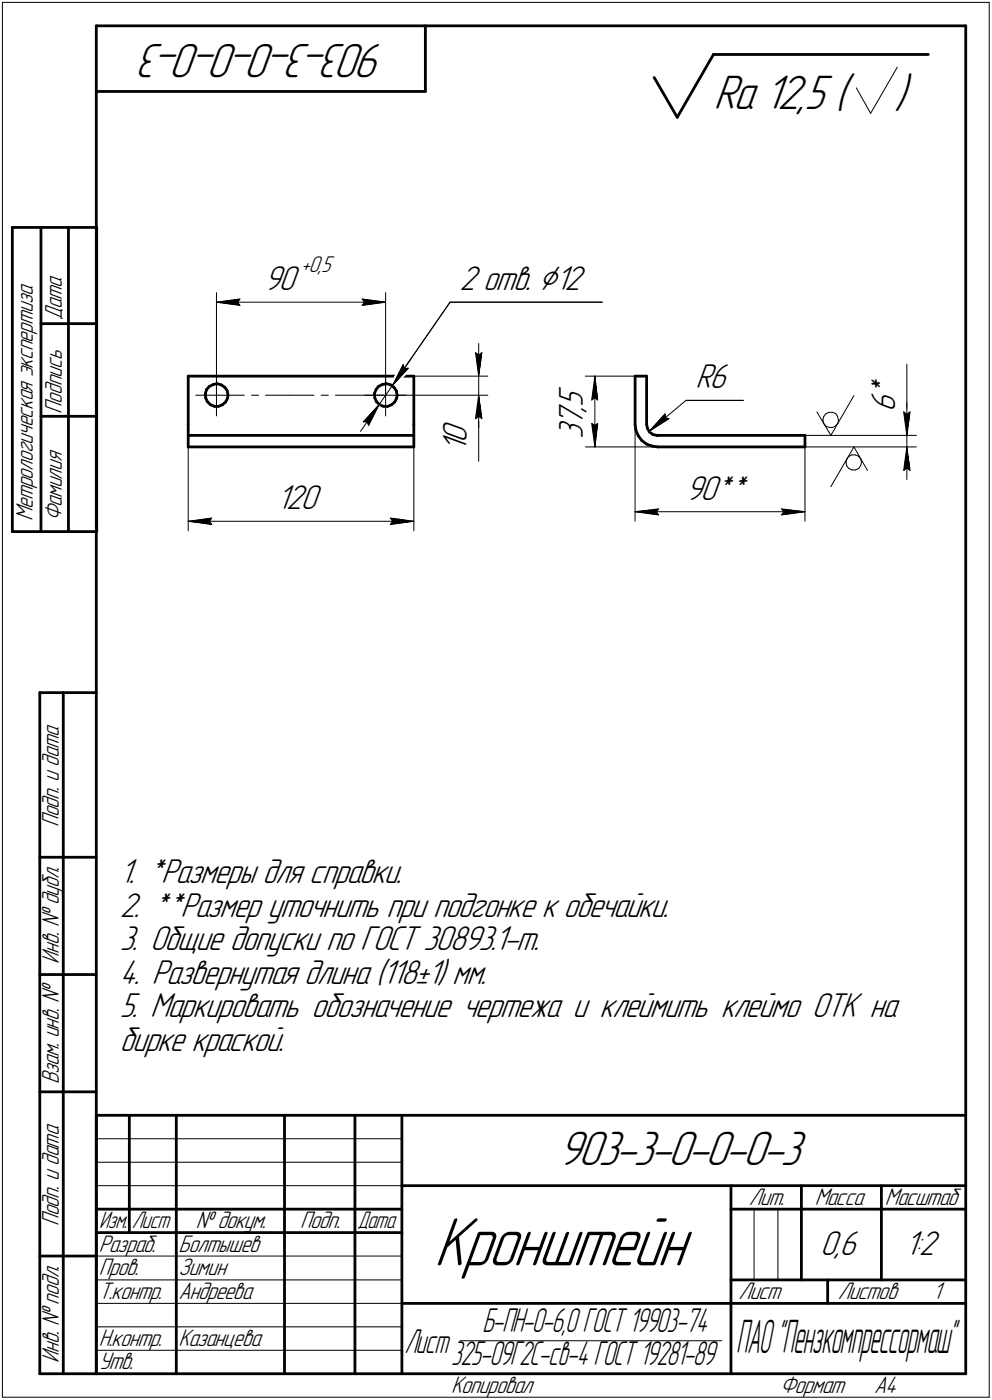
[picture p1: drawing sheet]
<svg xmlns="http://www.w3.org/2000/svg" width="211mm" height="298mm" viewBox="0 0 211 298" stroke-linecap="round" stroke-linejoin="round" font-family="sans-serif">
<defs><g id="words">
<text font-size="15.6" x="92.4" y="269.4">Кронштейн</text>
<g font-size="10.9">
<text x="82.2" y="9.4" transform="rotate(-180 82.2 9.4)">903-3-0-0-0-3</text>
<text x="151.8" y="23.2">Ra 12,5 (</text>
<text x="190.3" y="23.2">)</text>
<text x="118.8" y="248.1">903-3-0-0-0-3</text>
</g>
<text font-size="10.5" x="156.6" y="288.1">ПАО&quot;Пензкомпрессормаш&quot;</text>
<g font-size="7.8">
<text x="56.2" y="61.8">90</text>
<text x="97.8" y="61.7">2 отв. Ç12</text>
<text x="148" y="82.7">R6</text>
<text x="124" y="87.8" transform="rotate(-90 124 87.8)">,</text>
<text x="124" y="86.7" transform="rotate(-90 124 86.7)">5</text>
<text x="190.4" y="87.7" transform="rotate(-90 190.4 87.7)">6</text>
<text x="190.4" y="84.7" transform="rotate(-90 190.4 84.7)">*</text>
<text x="99.3" y="94.3" transform="rotate(-90 99.3 94.3)">0</text>
<text x="124" y="93.4" transform="rotate(-90 124 93.4)">3</text>
<text x="124" y="90.8" transform="rotate(-90 124 90.8)">7</text>
<text x="99.3" y="96.2" transform="rotate(-90 99.3 96.2)">1</text>
<text x="146" y="106.5">90**</text>
<text x="58.9" y="108.5">120</text>
<text x="25.5" y="188.1">1. *Размеры для справки.</text>
<text x="25.5" y="195.2">2. **Размер уточнить при подгонке к обечайки.</text>
<text x="25.5" y="202.3">3. Общие допуски по ГОСТ 30893.1-m.</text>
<text x="25.5" y="209.5">4. Развернутая длина (118±1) мм.</text>
<text x="25.5" y="216.6">5. Маркировать обозначение чертежа и клеймить клеймо ОТК на</text>
<text x="25.5" y="223.8">бирке краской.</text>
<text x="174.5" y="267.2">0,6</text>
<text x="192.6" y="267.2">1:2</text>
</g>
<g font-size="7.6">
<text x="86.1" y="288">Лист</text>
<text x="102.6" y="283.7">Б-ПН-О-6,0 ГОСТ 19903-74</text>
<text x="96" y="290.7">325-09Г2С-св-4ГОСТ19281-89</text>
</g>
<g font-size="5.4">
<text x="7" y="64.8" transform="rotate(-90 7 64.8)">з</text>
<text x="7" y="63" transform="rotate(-90 7 63)">а</text>
<text x="13.2" y="65.8" transform="rotate(-90 13.2 65.8)">а</text>
<text x="13.2" y="64" transform="rotate(-90 13.2 64)">т</text>
<text x="13.2" y="61.4" transform="rotate(-90 13.2 61.4)">а</text>
<text x="7" y="71.1" transform="rotate(-90 7 71.1)">р</text>
<text x="7" y="69.2" transform="rotate(-90 7 69.2)">т</text>
<text x="7" y="66.6" transform="rotate(-90 7 66.6)">и</text>
<text x="13.2" y="68.1" transform="rotate(-90 13.2 68.1)">Д</text>
<text x="7" y="76.6" transform="rotate(-90 7 76.6)">с</text>
<text x="7" y="74.8" transform="rotate(-90 7 74.8)">п</text>
<text x="7" y="72.9" transform="rotate(-90 7 72.9)">е</text>
<text x="13.2" y="76.7" transform="rotate(-90 13.2 76.7)">ь</text>
<text x="7" y="83.6" transform="rotate(-90 7 83.6)">я</text>
<text x="7" y="80.3" transform="rotate(-90 7 80.3)">э</text>
<text x="7" y="78.5" transform="rotate(-90 7 78.5)">к</text>
<text x="13.2" y="82.3" transform="rotate(-90 13.2 82.3)">п</text>
<text x="13.2" y="80.4" transform="rotate(-90 13.2 80.4)">и</text>
<text x="13.2" y="78.6" transform="rotate(-90 13.2 78.6)">с</text>
<text x="7" y="89.1" transform="rotate(-90 7 89.1)">с</text>
<text x="7" y="87.3" transform="rotate(-90 7 87.3)">к</text>
<text x="7" y="85.4" transform="rotate(-90 7 85.4)">а</text>
<text x="13.2" y="88.1" transform="rotate(-90 13.2 88.1)">П</text>
<text x="13.2" y="86" transform="rotate(-90 13.2 86)">о</text>
<text x="13.2" y="84.1" transform="rotate(-90 13.2 84.1)">д</text>
<text x="7" y="94.7" transform="rotate(-90 7 94.7)">и</text>
<text x="7" y="92.8" transform="rotate(-90 7 92.8)">ч</text>
<text x="7" y="91" transform="rotate(-90 7 91)">е</text>
<text x="7" y="100.3" transform="rotate(-90 7 100.3)">л</text>
<text x="7" y="98.4" transform="rotate(-90 7 98.4)">о</text>
<text x="7" y="96.6" transform="rotate(-90 7 96.6)">г</text>
<text x="13.2" y="100.3" transform="rotate(-90 13.2 100.3)">и</text>
<text x="13.2" y="98.4" transform="rotate(-90 13.2 98.4)">я</text>
<text x="7" y="106.6" transform="rotate(-90 7 106.6)">т</text>
<text x="7" y="104" transform="rotate(-90 7 104)">р</text>
<text x="7" y="102.1" transform="rotate(-90 7 102.1)">о</text>
<text x="13.2" y="107.9" transform="rotate(-90 13.2 107.9)">а</text>
<text x="13.2" y="106.1" transform="rotate(-90 13.2 106.1)">м</text>
<text x="13.2" y="104" transform="rotate(-90 13.2 104)">и</text>
<text x="13.2" y="102.1" transform="rotate(-90 13.2 102.1)">л</text>
<text x="7" y="111" transform="rotate(-90 7 111)">М</text>
<text x="7" y="108.4" transform="rotate(-90 7 108.4)">е</text>
<text x="13.2" y="111" transform="rotate(-90 13.2 111)">Ф</text>
<text x="12.6" y="176.1" transform="rotate(-90 12.6 176.1)">Подп. и дата</text>
<text x="12.6" y="205.2" transform="rotate(-90 12.6 205.2)">Инв. № дубл.</text>
<text x="12.6" y="230.9" transform="rotate(-90 12.6 230.9)">Взам. инв. №</text>
<text x="159.3" y="256.6">Лит.</text>
<text x="173.4" y="256.6">Масса</text>
<text x="188.3" y="256.6">Масштаб</text>
<text x="12.6" y="261.1" transform="rotate(-90 12.6 261.1)">Подп. и дата</text>
<text x="41.6" y="261.6">№ докум.</text>
<text x="63.9" y="261.6">Подп.</text>
<text x="21" y="266.6">Разраб.</text>
<text x="38" y="266.6">Болтышев</text>
<text x="21" y="271.6">Пров.</text>
<text x="38" y="271.6">Зимин</text>
<text x="21" y="276.6">Т.контр.</text>
<text x="38" y="276.6">Андреева</text>
<text x="157.1" y="276.6">Лист</text>
<text x="178.3" y="276.6">Листов</text>
<text x="198.5" y="276.6">1</text>
<text x="21" y="286.6">Н.контр.</text>
<text x="38" y="286.6">Казанцева</text>
<text x="12.6" y="290.2" transform="rotate(-90 12.6 290.2)">Инв. № подл.</text>
<text x="21" y="291.6">Утв.</text>
<text x="96" y="296.6">Копировал</text>
<text x="166" y="296.6">Формат</text>
<text x="186" y="296.6">A4</text>
</g>
<g font-size="5.3">
<text x="21.1" y="261.6">Изм.</text>
<text x="28.1" y="261.6">Лист</text>
<text x="76.1" y="261.6">Дата</text>
</g>
<text font-size="5.1" x="64" y="57.9">+0,5</text>
</g></defs>
<g fill="none" stroke="#000" stroke-width=".59">
<path d="M20.5 5.5v287zM20.5 5.5h185zM20.5 19.5h70zM90.5 5.5v14zM139.2 16.5l4.9 8.5zM151.8 11.6l-7.7 13.4zM151.8 11.6h45.7zM205.5 5.5v287zM2.6 48.4h18zM2.6 48.4v64.8zM8.7 48.4v64.8zM14.6 48.4v64.8z"/>
<path d="M20.6 48.4v64.8zM8.7 68.9h11.9zM8.7 88.6h11.9zM40 80.1h48.1zM40 95.2h48.1zM40 80.1v10.2zM40 90.3v4.9zM40 92.7h48.1zM43.7 83.8l.1 1zM43.8 84.8l.3 .7zM43.9 83l-.2 .8zM44.1 85.5l.7 .7z"/>
<path d="M44.5 82.3l.9-.4zM44.5 82.3l-.6 .7zM44.8 86.2l.8 .3zM45.4 81.9l.8-.2zM45.6 86.5h.9zM46.2 81.7l.9 .3zM46.5 86.5l.8-.3zM47.1 82l.7 .5zM47.3 86.2l.7-.6zM47.8 82.5l.5 .7zM48.3 83.2l.2 1zM48.4 84.8l-.4 .8z"/>
<path d="M48.5 84.2l-.1 .6zM79.7 83.8l.1 1zM79.8 84.8l.3 .7zM80 83l-.3 .8zM80.1 85.5l.7 .7zM80.5 82.3l.9-.4zM80.5 82.3l-.5 .7zM80.8 86.2l.8 .3zM81.4 81.9l.8-.2zM81.6 86.5h.9zM82.2 81.7l.9 .3zM82.5 86.5l.8-.3z"/>
<path d="M83.1 82l.7 .5zM83.3 86.2l.7-.6zM83.8 82.5l.5 .7zM84.3 83.2l.2 1zM84.4 84.8l-.4 .8zM84.5 84.2l-.1 .6zM88.1 80.1v10.2zM88.1 90.3v4.9zM135.1 80.1v10.2zM135.1 80.1h2.5zM135.1 90.3l.2 1.3zM135.3 91.6l.5 1.2z"/>
<path d="M135.8 92.8l.8 1zM136.6 93.8l1 .8zM137.6 90.3l.2 .9zM137.6 80.1v10.2zM137.6 94.6l1.2 .4zM137.8 91.2l.4 .7zM138.2 91.9l.7 .6zM138.8 95l1.2 .2zM138.9 92.5l.9 .2zM139.8 92.7h.2zM140 95.2h31.3zM140 92.7h31.3z"/>
<path d="M171.3 92.7v2.5zM2.6 113.2h18zM8.5 147.5v145zM8.5 147.5h12zM13.5 147.5v145zM8.5 182.5h12zM8.5 207.5h12zM8.5 232.5h12zM20.5 237.5h185zM20.5 237.5v55zM27.5 237.5v25zM37.5 237.5v55z"/>
<path d="M60.5 237.5v55zM75.5 237.5v55zM85.5 237.5v55zM20.5 257.5h65zM85.5 252.5h120zM155.5 252.5v40zM155.5 257.5h15zM170.5 252.5v20zM170.5 257.5h35zM187.5 252.5v20zM8.5 267.5h12zM20.5 262.5h65z"/>
<path d="M85.5 277.5h70zM155.5 277.5h50zM155.5 272.5h50zM176.1 272.5v5zM8.5 292.5h12zM20.5 292.5h185z"/>
</g>
<g fill="#fff" stroke="#fff" stroke-width=".21">
<path d="M3 57.5h5zM3 57.6h5zM3 57.7h5zM3 57.7h5zM3 57.8h5zM3 57.9h5zM3 58h5zM3 58.1h5zM3 58.2h5zM3 58.3h5zM3 58.3h5zM3 58.4h5zM3 58.5h5zM3 58.6h5zM3 58.7h5zM3 58.8h5zM3 58.8h5zM3 58.9h5zM3 59h5zM3 59.1h5zM3 59.2h5zM3 59.3h5zM3 59.4h5zM3 59.4h5zM3 59.5h5zM3 59.6h5zM3 59.7h5zM3 59.8h5zM3 59.9h5zM3 59.9h5zM3 60h5zM3 60.1h5zM3 60.2h5zM3 60.3h5zM3 60.4h5zM3 60.5h5zM3 60.5h5zM3 60.6h5zM3 60.7h5zM3 60.8h5zM3 60.9h5zM3 61h5zM3 61h5zM3 61.1h5zM3 61.2h5zM3 61.3h5zM3 61.4h5zM3 61.5h5zM3 61.6h5zM3 61.6h5zM3 61.7h5zM3 61.8h5zM3 61.9h5zM3 62h5zM3 62.1h5zM3 62.1h5zM3 62.2h5zM3 62.3h5zM3 62.4h5zM3 62.5h5zM3 62.6h5zM3 62.7h5zM3 62.7h5zM3 62.8h5zM3 62.9h5zM3 63h5zM3 63.1h5zM3 63.2h5zM3 63.2h5zM3 63.3h5zM3 63.4h5zM3 63.5h5zM3 63.6h5zM3 63.7h5zM3 63.8h5zM3 63.8h5zM3 63.9h5zM3 64h5zM3 64.1h5zM3 64.2h5zM3 64.3h5zM3 64.3h5zM3 64.4h5zM3 64.5h5zM3 64.6h5zM3 64.7h5zM3 64.8h5zM3 64.9h5zM3 64.9h5zM3 65h5zM3 65.1h5zM3 65.2h5zM3 65.3h5zM3 65.4h5zM3 65.4h5zM3 65.5h5zM3 65.6h5zM3 65.7h5zM3 65.8h5zM3 65.9h5zM3 66h5zM3 66h5zM3 66.1h5zM3 66.2h5zM3 66.3h5zM3 66.4h5zM3 66.5h5zM3 66.5h5zM3 66.6h5zM3 66.7h5zM3 66.8h5zM3 66.9h5zM3 67h5zM3 67.1h5zM3 67.1h5zM3 67.2h5zM3 67.3h5zM3 67.4h5zM3 67.5h5zM3 67.6h5zM3 67.6h5zM3 67.7h5zM3 67.8h5zM3 67.9h5zM3 68h5zM3 68.1h5zM3 68.2h5zM3 68.2h5zM3 68.3h5zM3 68.4h5zM3 68.5h5zM3 68.6h5zM3 68.7h5zM3 68.7h5zM3 68.8h5zM3 68.9h5zM3 69h5zM3 69.1h5zM3 69.2h5zM3 69.3h5zM3 69.3h5zM3 69.4h5zM3 69.5h5zM3 69.6h5zM3 69.7h5zM3 69.8h5zM3 69.8h5zM3 69.9h5zM3 70h5zM3 70.1h5zM3 70.2h5zM3 70.3h5zM3 70.4h5zM3 70.4h5zM3 70.5h5zM3 70.6h5zM3 70.7h5zM3 70.8h5zM3 70.9h5zM3 71h5zM3 71h5zM3 71.1h5zM3 71.2h5zM3 71.3h5zM3 71.4h5zM3 71.5h5zM3 71.5h5zM3 71.6h5zM3 71.7h5zM3 71.8h5zM3 71.9h5zM3 72h5zM3 72.1h5zM3 72.1h5zM3 72.2h5zM3 72.3h5zM3 72.4h5zM3 72.5h5zM3 72.6h5zM3 72.6h5zM3 72.7h5zM3 72.8h5zM3 72.9h5zM3 73h5zM3 73.1h5zM3 73.2h5zM3 73.2h5zM3 73.3h5zM3 73.4h5zM3 73.5h5zM3 73.6h5zM3 73.7h5zM3 73.7h5zM3 73.8h5zM3 73.9h5zM3 74h5zM3 74.1h5zM3 74.2h5zM3 74.3h5zM3 74.3h5zM3 74.4h5zM3 74.5h5zM3 74.6h5zM3 74.7h5zM3 74.8h5zM3 74.8h5zM3 74.9h5zM3 75h5zM3 75.1h5zM3 75.2h5zM3 75.3h5zM3 75.4h5zM3 75.4h5zM3 75.5h5zM3 75.6h5zM3 75.7h5zM3 75.8h5zM3 75.9h5zM3 75.9h5zM3 76h5zM3 76.1h5zM3 76.2h5zM3 76.3h5zM3 76.4h5zM3 76.5h5zM3 76.5h5zM3 76.6h5zM3 76.7h5zM3 76.8h5zM3 76.9h5zM3 77h5zM3 77h5zM3 77.1h5zM3 77.2h5zM3 77.3h5zM3 77.4h5zM3 77.5h5zM3 77.6h5zM3 77.6h5zM3 77.7h5zM3 77.8h5zM3 77.9h5zM3 78h5zM3 78.1h5zM3 78.1h5zM3 78.2h5zM3 78.3h5zM3 78.4h5zM3 78.5h5zM3 78.6h5zM3 78.7h5zM3 78.7h5zM3 78.8h5zM3 78.9h5zM3 79h5zM3 79.1h5zM3 79.2h5zM3 79.2h5zM3 79.3h5zM3 79.4h5zM3 79.5h5zM3 79.6h5zM3 79.7h5zM3 79.8h5zM3 79.8h5zM3 79.9h5zM3 80h5zM3 80.1h5zM3 80.2h5zM3 80.3h5zM3 80.3h5zM3 80.4h5zM3 80.5h5zM3 80.6h5zM3 80.7h5zM3 80.8h5zM3 80.9h5zM3 80.9h5zM3 81h5zM3 81.1h5zM3 81.2h5zM3 81.3h5zM3 81.4h5zM3 81.4h5zM3 81.5h5zM3 81.6h5zM3 81.7h5zM3 81.8h5zM3 81.9h5zM3 82h5zM3 82h5zM3 82.1h5zM3 82.2h5zM3 82.3h5zM3 82.4h5zM3 82.5h5zM3 82.5h5zM3 82.6h5zM3 82.7h5zM3 82.8h5zM3 82.9h5zM3 83h5zM3 83.1h5zM3 83.1h5zM3 83.2h5zM3 83.3h5zM3 83.4h5zM3 83.5h5zM3 83.6h5zM3 83.7h5zM3 83.7h5zM3 83.8h5zM3 83.9h5zM3 84h5zM3 84.1h5zM3 84.2h5zM3 84.2h5zM3 84.3h5zM3 84.4h5zM3 84.5h5zM3 84.6h5zM3 84.7h5zM3 84.8h5zM3 84.8h5zM3 84.9h5zM3 85h5zM3 85.1h5zM3 85.2h5zM3 85.3h5zM3 85.3h5zM3 85.4h5zM3 85.5h5zM3 85.6h5zM3 85.7h5zM3 85.8h5zM3 85.9h5zM3 85.9h5zM3 86h5zM3 86.1h5zM3 86.2h5zM3 86.3h5zM3 86.4h5zM3 86.4h5zM3 86.5h5zM3 86.6h5zM3 86.7h5zM3 86.8h5zM3 86.9h5zM3 87h5zM3 87h5zM3 87.1h5zM3 87.2h5zM3 87.3h5zM3 87.4h5zM3 87.5h5zM3 87.5h5zM3 87.6h5zM3 87.7h5zM3 87.8h5zM3 87.9h5zM3 88h5zM3 88.1h5zM3 88.1h5zM3 88.2h5zM3 88.3h5zM3 88.4h5zM3 88.5h5zM3 88.6h5zM3 88.6h5zM3 88.7h5zM3 88.8h5zM3 88.9h5zM3 89h5zM3 89.1h5zM3 89.2h5zM3 89.2h5zM3 89.3h5zM3 89.4h5zM3 89.5h5zM3 89.6h5zM3 89.7h5zM3 89.7h5zM3 89.8h5zM3 89.9h5zM3 90h5zM3 90.1h5zM3 90.2h5zM3 90.3h5zM3 90.3h5zM3 90.4h5zM3 90.5h5zM3 90.6h5zM3 90.7h5zM3 90.8h5zM3 90.8h5zM3 90.9h5zM3 91h5zM3 91.1h5zM3 91.2h5zM3 91.3h5zM3 91.4h5zM3 91.4h5zM3 91.5h5zM3 91.6h5zM3 91.7h5zM3 91.8h5zM3 91.9h5zM3 91.9h5zM3 92h5zM3 92.1h5zM3 92.2h5zM3 92.3h5zM3 92.4h5zM3 92.5h5zM3 92.5h5zM3 92.6h5zM3 92.7h5zM3 92.8h5zM3 92.9h5zM3 93h5zM3 93h5zM3 93.1h5zM3 93.2h5zM3 93.3h5zM3 93.4h5zM3 93.5h5zM3 93.6h5zM3 93.6h5zM3 93.7h5zM3 93.8h5zM3 93.9h5zM3 94h5zM3 94.1h5zM3 94.1h5zM3 94.2h5zM3 94.3h5zM3 94.4h5zM3 94.5h5zM3 94.6h5zM3 94.7h5zM3 94.7h5zM3 94.8h5zM3 94.9h5zM3 95h5zM3 95.1h5zM3 95.2h5zM3 95.2h5zM3 95.3h5zM3 95.4h5zM3 95.5h5zM3 95.6h5zM3 95.7h5zM3 95.8h5zM3 95.8h5zM3 95.9h5zM3 96h5zM3 96.1h5zM3 96.2h5zM3 96.3h5zM3 96.4h5zM3 96.4h5zM3 96.5h5zM3 96.6h5zM3 96.7h5zM3 96.8h5zM3 96.9h5zM3 96.9h5zM3 97h5zM3 97.1h5zM3 97.2h5zM3 97.3h5zM3 97.4h5zM3 97.5h5zM3 97.5h5zM3 97.6h5zM3 97.7h5zM3 97.8h5zM3 97.9h5zM3 98h5zM3 98h5zM3 98.1h5zM3 98.2h5zM3 98.3h5zM3 98.4h5zM3 98.5h5zM3 98.6h5zM3 98.6h5zM3 98.7h5zM3 98.8h5zM3 98.9h5zM3 99h5zM3 99.1h5zM3 99.1h5zM3 99.2h5zM3 99.3h5zM3 99.4h5zM3 99.5h5zM3 99.6h5zM3 99.7h5zM3 99.7h5zM3 99.8h5zM3 99.9h5zM3 100h5zM3 100.1h5zM3 100.2h5zM3 100.2h5zM3 100.3h5zM3 100.4h5zM3 100.5h5zM3 100.6h5zM3 100.7h5zM3 100.8h5zM3 100.8h5zM3 100.9h5zM3 101h5zM3 101.1h5zM3 101.2h5zM3 101.3h5zM3 101.3h5zM3 101.4h5zM3 101.5h5zM3 101.6h5zM3 101.7h5zM3 101.8h5zM3 101.9h5zM3 101.9h5zM3 102h5zM3 102.1h5zM3 102.2h5zM3 102.3h5zM3 102.4h5zM3 102.4h5zM3 102.5h5zM3 102.6h5zM3 102.7h5zM3 102.8h5zM3 102.9h5zM3 103h5zM3 103h5zM3 103.1h5zM3 103.2h5zM3 103.3h5zM3 103.4h5zM3 103.5h5zM3 103.5h5zM3 103.6h5zM3 103.7h5zM3 103.8h5zM3 103.9h5zM3 104h5zM3 104.1h5zM3 104.1h5zM3 104.2h5zM3 104.3h5zM3 104.4h5zM3 104.5h5zM3 104.6h5zM3 104.6h5zM3 104.7h5zM3 104.8h5zM3 104.9h5zM3 105h5zM3 105.1h5zM3 105.2h5zM3 105.2h5zM3 105.3h5zM3 105.4h5zM3 105.5h5zM3 105.6h5zM3 105.7h5zM3 105.7h5zM3 105.8h5zM3 105.9h5zM3 106h5zM3 106.1h5zM3 106.2h5zM3 106.3h5zM3 106.3h5zM3 106.4h5zM3 106.5h5zM3 106.6h5zM3 106.7h5zM3 106.8h5zM3 106.8h5zM3 106.9h5zM3 107h5zM3 107.1h5zM3 107.2h5zM3 107.3h5zM3 107.4h5zM3 107.4h5zM3 107.5h5zM3 107.6h5zM3 107.7h5zM3 107.8h5zM3 107.9h5zM3 107.9h5zM3 108h5zM3 108.1h5zM3 108.2h5zM3 108.3h5zM3 108.4h5zM3 108.5h5zM3 108.5h5zM3 108.6h5zM3 108.7h5zM3 108.8h5zM3 108.9h5zM3 109h5zM3 109.1h5zM3 109.1h5zM3 109.2h5zM3 109.3h5zM3 109.4h5zM3 109.5h5zM3 109.6h5zM3 109.6h5zM3 109.7h5zM3 109.8h5zM3 109.9h5zM3 110h5zM3 110.1h5zM3 110.2h5zM3 110.2h5zM3 110.3h5zM3 110.4h5zM3 110.5h5zM3 110.6h5zM3 110.7h5zM3 110.7h5zM3 110.8h5zM3 110.9h5z"/>
<path d="M9.2 94.6h5zM9.2 94.7h5zM9.2 94.7h5zM9.2 94.8h5zM9.2 94.9h5zM9.2 95h5zM9.2 95.1h5zM9.2 95.2h5zM9.2 95.2h5zM9.2 95.3h5zM9.2 95.4h5zM9.2 95.5h5zM9.2 95.6h5zM9.2 95.7h5zM9.2 95.8h5zM9.2 95.8h5zM9.2 95.9h5zM9.2 96h5zM9.2 96.1h5zM9.2 96.2h5zM9.2 96.3h5zM9.2 96.4h5zM9.2 96.4h5zM9.2 96.5h5zM9.2 96.6h5zM9.2 96.7h5zM9.2 96.8h5zM9.2 96.9h5zM9.2 96.9h5zM9.2 97h5zM9.2 97.1h5zM9.2 97.2h5zM9.2 97.3h5zM9.2 97.4h5zM9.2 97.5h5zM9.2 97.5h5zM9.2 97.6h5zM9.2 97.7h5zM9.2 97.8h5zM9.2 97.9h5zM9.2 98h5zM9.2 98h5zM9.2 98.1h5zM9.2 98.2h5zM9.2 98.3h5zM9.2 98.4h5zM9.2 98.5h5zM9.2 98.6h5zM9.2 98.6h5zM9.2 98.7h5zM9.2 98.8h5zM9.2 98.9h5zM9.2 99h5zM9.2 99.1h5zM9.2 99.1h5zM9.2 99.2h5zM9.2 99.3h5zM9.2 99.4h5zM9.2 99.5h5zM9.2 99.6h5zM9.2 99.7h5zM9.2 99.7h5zM9.2 99.8h5zM9.2 99.9h5zM9.2 100h5zM9.2 100.1h5zM9.2 100.2h5zM9.2 100.2h5zM9.2 100.3h5zM9.2 100.4h5zM9.2 100.5h5zM9.2 100.6h5zM9.2 100.7h5zM9.2 100.8h5zM9.2 100.8h5zM9.2 100.9h5zM9.2 101h5zM9.2 101.1h5zM9.2 101.2h5zM9.2 101.3h5zM9.2 101.3h5zM9.2 101.4h5zM9.2 101.5h5zM9.2 101.6h5zM9.2 101.7h5zM9.2 101.8h5zM9.2 101.9h5zM9.2 101.9h5zM9.2 102h5zM9.2 102.1h5zM9.2 102.2h5zM9.2 102.3h5zM9.2 102.4h5zM9.2 102.4h5zM9.2 102.5h5zM9.2 102.6h5zM9.2 102.7h5zM9.2 102.8h5zM9.2 102.9h5zM9.2 103h5zM9.2 103h5zM9.2 103.1h5zM9.2 103.2h5zM9.2 103.3h5zM9.2 103.4h5zM9.2 103.5h5zM9.2 103.5h5zM9.2 103.6h5zM9.2 103.7h5zM9.2 103.8h5zM9.2 103.9h5zM9.2 104h5zM9.2 104.1h5zM9.2 104.1h5zM9.2 104.2h5zM9.2 104.3h5zM9.2 104.4h5zM9.2 104.5h5zM9.2 104.6h5zM9.2 104.6h5zM9.2 104.7h5zM9.2 104.8h5zM9.2 104.9h5zM9.2 105h5zM9.2 105.1h5zM9.2 105.2h5zM9.2 105.2h5zM9.2 105.3h5zM9.2 105.4h5zM9.2 105.5h5zM9.2 105.6h5zM9.2 105.7h5zM9.2 105.7h5zM9.2 105.8h5zM9.2 105.9h5zM9.2 106h5zM9.2 106.1h5zM9.2 106.2h5zM9.2 106.3h5zM9.2 106.3h5zM9.2 106.4h5zM9.2 106.5h5zM9.2 106.6h5zM9.2 106.7h5zM9.2 106.8h5zM9.2 106.8h5zM9.2 106.9h5zM9.2 107h5zM9.2 107.1h5zM9.2 107.2h5zM9.2 107.3h5zM9.2 107.4h5zM9.2 107.4h5zM9.2 107.5h5zM9.2 107.6h5zM9.2 107.7h5zM9.2 107.8h5zM9.2 107.9h5zM9.2 107.9h5zM9.2 108h5zM9.2 108.1h5zM9.2 108.2h5zM9.2 108.3h5zM9.2 108.4h5zM9.2 108.5h5zM9.2 108.5h5zM9.2 108.6h5zM9.2 108.7h5zM9.2 108.8h5zM9.2 108.9h5zM9.2 109h5zM9.2 109.1h5zM9.2 109.1h5zM9.2 109.2h5zM9.2 109.3h5zM9.2 109.4h5zM9.2 109.5h5zM9.2 109.6h5zM9.2 109.6h5zM9.2 109.7h5zM9.2 109.8h5zM9.2 109.9h5zM9.2 110h5zM9.2 110.1h5zM9.2 110.2h5zM9.2 110.2h5zM9.2 110.3h5zM9.2 110.4h5zM9.2 110.5h5zM9.2 110.6h5zM9.2 110.7h5zM9.2 110.7h5zM9.2 110.8h5zM9.2 110.9h5z"/>
<path d="M9.2 73h5zM9.2 73.1h5zM9.2 73.2h5zM9.2 73.2h5zM9.2 73.3h5zM9.2 73.4h5zM9.2 73.5h5zM9.2 73.6h5zM9.2 73.7h5zM9.2 73.7h5zM9.2 73.8h5zM9.2 73.9h5zM9.2 74h5zM9.2 74.1h5zM9.2 74.2h5zM9.2 74.3h5zM9.2 74.3h5zM9.2 74.4h5zM9.2 74.5h5zM9.2 74.6h5zM9.2 74.7h5zM9.2 74.8h5zM9.2 74.8h5zM9.2 74.9h5zM9.2 75h5zM9.2 75.1h5zM9.2 75.2h5zM9.2 75.3h5zM9.2 75.4h5zM9.2 75.4h5zM9.2 75.5h5zM9.2 75.6h5zM9.2 75.7h5zM9.2 75.8h5zM9.2 75.9h5zM9.2 75.9h5zM9.2 76h5zM9.2 76.1h5zM9.2 76.2h5zM9.2 76.3h5zM9.2 76.4h5zM9.2 76.5h5zM9.2 76.5h5zM9.2 76.6h5zM9.2 76.7h5zM9.2 76.8h5zM9.2 76.9h5zM9.2 77h5zM9.2 77h5zM9.2 77.1h5zM9.2 77.2h5zM9.2 77.3h5zM9.2 77.4h5zM9.2 77.5h5zM9.2 77.6h5zM9.2 77.6h5zM9.2 77.7h5zM9.2 77.8h5zM9.2 77.9h5zM9.2 78h5zM9.2 78.1h5zM9.2 78.1h5zM9.2 78.2h5zM9.2 78.3h5zM9.2 78.4h5zM9.2 78.5h5zM9.2 78.6h5zM9.2 78.7h5zM9.2 78.7h5zM9.2 78.8h5zM9.2 78.9h5zM9.2 79h5zM9.2 79.1h5zM9.2 79.2h5zM9.2 79.2h5zM9.2 79.3h5zM9.2 79.4h5zM9.2 79.5h5zM9.2 79.6h5zM9.2 79.7h5zM9.2 79.8h5zM9.2 79.8h5zM9.2 79.9h5zM9.2 80h5zM9.2 80.1h5zM9.2 80.2h5zM9.2 80.3h5zM9.2 80.3h5zM9.2 80.4h5zM9.2 80.5h5zM9.2 80.6h5zM9.2 80.7h5zM9.2 80.8h5zM9.2 80.9h5zM9.2 80.9h5zM9.2 81h5zM9.2 81.1h5zM9.2 81.2h5zM9.2 81.3h5zM9.2 81.4h5zM9.2 81.4h5zM9.2 81.5h5zM9.2 81.6h5zM9.2 81.7h5zM9.2 81.8h5zM9.2 81.9h5zM9.2 82h5zM9.2 82h5zM9.2 82.1h5zM9.2 82.2h5zM9.2 82.3h5zM9.2 82.4h5zM9.2 82.5h5zM9.2 82.5h5zM9.2 82.6h5zM9.2 82.7h5zM9.2 82.8h5zM9.2 82.9h5zM9.2 83h5zM9.2 83.1h5zM9.2 83.1h5zM9.2 83.2h5zM9.2 83.3h5zM9.2 83.4h5zM9.2 83.5h5zM9.2 83.6h5zM9.2 83.7h5zM9.2 83.7h5zM9.2 83.8h5zM9.2 83.9h5zM9.2 84h5zM9.2 84.1h5zM9.2 84.2h5zM9.2 84.2h5zM9.2 84.3h5zM9.2 84.4h5zM9.2 84.5h5zM9.2 84.6h5zM9.2 84.7h5zM9.2 84.8h5zM9.2 84.8h5zM9.2 84.9h5zM9.2 85h5zM9.2 85.1h5zM9.2 85.2h5zM9.2 85.3h5zM9.2 85.3h5zM9.2 85.4h5zM9.2 85.5h5zM9.2 85.6h5zM9.2 85.7h5zM9.2 85.8h5zM9.2 85.9h5zM9.2 85.9h5zM9.2 86h5zM9.2 86.1h5zM9.2 86.2h5zM9.2 86.3h5zM9.2 86.4h5zM9.2 86.4h5zM9.2 86.5h5zM9.2 86.6h5zM9.2 86.7h5zM9.2 86.8h5zM9.2 86.9h5zM9.2 87h5zM9.2 87h5zM9.2 87.1h5zM9.2 87.2h5zM9.2 87.3h5zM9.2 87.4h5zM9.2 87.5h5zM9.2 87.5h5zM9.2 87.6h5zM9.2 87.7h5zM9.2 87.8h5zM9.2 87.9h5zM9.2 88h5zM9.2 88.1h5z"/>
<path d="M9.2 57.8h5zM9.2 57.9h5zM9.2 58h5zM9.2 58.1h5zM9.2 58.2h5zM9.2 58.3h5zM9.2 58.3h5zM9.2 58.4h5zM9.2 58.5h5zM9.2 58.6h5zM9.2 58.7h5zM9.2 58.8h5zM9.2 58.8h5zM9.2 58.9h5zM9.2 59h5zM9.2 59.1h5zM9.2 59.2h5zM9.2 59.3h5zM9.2 59.4h5zM9.2 59.4h5zM9.2 59.5h5zM9.2 59.6h5zM9.2 59.7h5zM9.2 59.8h5zM9.2 59.9h5zM9.2 59.9h5zM9.2 60h5zM9.2 60.1h5zM9.2 60.2h5zM9.2 60.3h5zM9.2 60.4h5zM9.2 60.5h5zM9.2 60.5h5zM9.2 60.6h5zM9.2 60.7h5zM9.2 60.8h5zM9.2 60.9h5zM9.2 61h5zM9.2 61h5zM9.2 61.1h5zM9.2 61.2h5zM9.2 61.3h5zM9.2 61.4h5zM9.2 61.5h5zM9.2 61.6h5zM9.2 61.6h5zM9.2 61.7h5zM9.2 61.8h5zM9.2 61.9h5zM9.2 62h5zM9.2 62.1h5zM9.2 62.1h5zM9.2 62.2h5zM9.2 62.3h5zM9.2 62.4h5zM9.2 62.5h5zM9.2 62.6h5zM9.2 62.7h5zM9.2 62.7h5zM9.2 62.8h5zM9.2 62.9h5zM9.2 63h5zM9.2 63.1h5zM9.2 63.2h5zM9.2 63.2h5zM9.2 63.3h5zM9.2 63.4h5zM9.2 63.5h5zM9.2 63.6h5zM9.2 63.7h5zM9.2 63.8h5zM9.2 63.8h5zM9.2 63.9h5zM9.2 64h5zM9.2 64.1h5zM9.2 64.2h5zM9.2 64.3h5zM9.2 64.3h5zM9.2 64.4h5zM9.2 64.5h5zM9.2 64.6h5zM9.2 64.7h5zM9.2 64.8h5zM9.2 64.9h5zM9.2 64.9h5zM9.2 65h5zM9.2 65.1h5zM9.2 65.2h5zM9.2 65.3h5zM9.2 65.4h5zM9.2 65.4h5zM9.2 65.5h5zM9.2 65.6h5zM9.2 65.7h5zM9.2 65.8h5zM9.2 65.9h5zM9.2 66h5zM9.2 66h5zM9.2 66.1h5zM9.2 66.2h5zM9.2 66.3h5zM9.2 66.4h5zM9.2 66.5h5zM9.2 66.5h5zM9.2 66.6h5zM9.2 66.7h5zM9.2 66.8h5zM9.2 66.9h5zM9.2 67h5zM9.2 67.1h5zM9.2 67.1h5zM9.2 67.2h5zM9.2 67.3h5zM9.2 67.4h5zM9.2 67.5h5zM9.2 67.6h5zM9.2 67.6h5zM9.2 67.7h5zM9.2 67.8h5zM9.2 67.9h5zM9.2 68h5zM9.2 68.1h5z"/>
<path d="M141.5 87.5h.2zM141.4 87.6h.4zM141.3 87.7h.6zM141.2 87.8h.8zM141.1 87.9h.9zM141.1 88h1zM141 88.1h1.2zM140.9 88.1h1.3zM140.8 88.2h1.5zM140.7 88.3h1.6zM140.7 88.4h1.7zM140.6 88.5h1.9zM140.5 88.6h2.1zM140.5 88.6h2.2zM140.4 88.7h2.3zM140.3 88.8h2.4zM140.2 88.9h2.6zM140.1 89h2.8zM140 89.1h3zM140 89.2h3.1zM139.9 89.2h3.2zM139.9 89.3h3.1zM139.8 89.4h3zM139.7 89.5h3zM139.6 89.6h3zM139.5 89.7h3zM139.4 89.7h2.9zM139.4 89.8h2.8zM139.3 89.9h2.8zM139.2 90h2.8zM139.1 90.1h2.7zM139 90.2h2.7zM139 90.3h2.6zM138.9 90.3h2.5zM138.9 90.4h2.4zM138.9 90.5h2.2zM138.9 90.6h2.2zM138.8 90.7h2.1zM138.8 90.8h2zM138.7 90.8h1.9zM138.7 90.9h1.8zM138.6 91h1.8zM138.5 91.1h1.8zM138.5 91.2h1.6zM138.4 91.3h1.6zM138.4 91.4h1.3zM138.3 91.4h1.1zM138.3 91.5h.9zM138.3 91.6h.6zM138.3 91.7h.4zM138.2 91.8h.2z"/>
<path d="M148 77.1h8.1zM148 77.2h8.1zM148 77.3h8.1zM148 77.4h8.1zM148 77.5h8.1zM148 77.6h8.1zM148 77.6h8.1zM148 77.7h8.1zM148 77.8h8.1zM148 77.9h8.1zM148 78h8.1zM148 78.1h8.1zM148 78.1h8.1zM148 78.2h8.1zM148 78.3h8.1zM148 78.4h8.1zM148 78.5h8.1zM148 78.6h8.1zM148 78.7h8.1zM148 78.7h8.1zM148 78.8h8.1zM148 78.9h8.1zM148 79h8.1zM148 79.1h8.1zM148 79.2h8.1zM148 79.2h8.1zM148 79.3h8.1zM148 79.4h8.1zM148 79.5h8.1zM148 79.6h8.1zM148 79.7h8.1zM148 79.8h8.1zM148 79.8h8.1zM148 79.9h8.1zM148 80h8.1zM148 80.1h8.1zM148 80.2h8.1zM148 80.3h8.1zM148 80.3h8.1zM148 80.4h8.1zM148 80.5h8.1zM148 80.6h8.1zM148 80.7h8.1zM148 80.8h8.1zM148 80.9h8.1zM148 80.9h8.1zM148 81h8.1zM148 81.1h8.1zM148 81.2h8.1zM148 81.3h8.1zM148 81.4h8.1zM148 81.4h8.1zM148 81.5h8.1zM148 81.6h8.1zM148 81.7h8.1zM148 81.8h8.1zM148 81.9h8.1zM148 82h8.1zM148 82h8.1zM148 82.1h8.1zM148 82.2h8.1zM148 82.3h8.1zM148 82.4h8.1zM148 82.5h8.1zM148 82.5h8.1zM148 82.6h8.1zM148 82.7h8.1zM148 82.8h8.1zM148 82.9h8.1zM148 83h8.1zM148 83.1h8.1zM148 83.1h8.1zM148 83.2h8.1zM148 83.3h8.1zM148 83.4h8.1zM148 83.5h8.1zM148 83.6h8.1zM148 83.7h8.1zM148 83.7h8.1zM148 83.8h8.1zM148 83.9h8.1zM148 84h8.1zM148 84.1h8.1zM148 84.2h8.1z"/>
<path d="M118.4 81.9h7.2zM118.4 82h7.2zM118.4 82h7.2zM118.4 82.1h7.2zM118.4 82.2h7.2zM118.4 82.3h7.2zM118.4 82.4h7.2zM118.4 82.5h7.2zM118.4 82.5h7.2zM118.4 82.6h7.2zM118.4 82.7h7.2zM118.4 82.8h7.2zM118.4 82.9h7.2zM118.4 83h7.2zM118.4 83.1h7.2zM118.4 83.1h7.2zM118.4 83.2h7.2zM118.4 83.3h7.2zM118.4 83.4h7.2zM118.4 83.5h7.2zM118.4 83.6h7.2zM118.4 83.7h7.2zM118.4 83.7h7.2zM118.4 83.8h7.2zM118.4 83.9h7.2zM118.4 84h7.2zM118.4 84.1h7.2zM118.4 84.2h7.2zM118.4 84.2h7.2zM118.4 84.3h7.2zM118.4 84.4h7.2zM118.4 84.5h7.2zM118.4 84.6h7.2zM118.4 84.7h7.2zM118.4 84.8h7.2zM118.4 84.8h7.2zM118.4 84.9h7.2zM118.4 85h7.2zM118.4 85.1h7.2zM118.4 85.2h7.2zM118.4 85.3h7.2zM118.4 85.3h7.2zM118.4 85.4h7.2zM118.4 85.5h7.2zM118.4 85.6h7.2zM118.4 85.7h7.2zM118.4 85.8h7.2zM118.4 85.9h7.2zM118.4 85.9h7.2zM118.4 86h7.2zM118.4 86.1h7.2zM118.4 86.2h7.2zM118.4 86.3h7.2zM118.4 86.4h7.2zM118.4 86.4h7.2zM118.4 86.5h7.2zM118.4 86.6h7.2zM118.4 86.7h7.2zM118.4 86.8h7.2zM118.4 86.9h7.2zM118.4 87h7.2zM118.4 87h7.2zM118.4 87.1h7.2zM118.4 87.2h7.2zM118.4 87.3h7.2zM118.4 87.4h7.2zM118.4 87.5h7.2zM118.4 87.5h7.2zM118.4 87.6h7.2zM118.4 87.7h7.2zM118.4 87.8h7.2zM118.4 87.9h7.2zM118.4 88h7.2zM118.4 88.1h7.2zM118.4 88.1h7.2zM118.4 88.2h7.2zM118.4 88.3h7.2zM118.4 88.4h7.2zM118.4 88.5h7.2zM118.4 88.6h7.2zM118.4 88.6h7.2zM118.4 88.7h7.2zM118.4 88.8h7.2zM118.4 88.9h7.2zM118.4 89h7.2zM118.4 89.1h7.2zM118.4 89.2h7.2zM118.4 89.2h7.2zM118.4 89.3h7.2zM118.4 89.4h7.2zM118.4 89.5h7.2zM118.4 89.6h7.2zM118.4 89.7h7.2zM118.4 89.7h7.2zM118.4 89.8h7.2zM118.4 89.9h7.2zM118.4 90h7.2zM118.4 90.1h7.2zM118.4 90.2h7.2zM118.4 90.3h7.2zM118.4 90.3h7.2zM118.4 90.4h7.2zM118.4 90.5h7.2zM118.4 90.6h7.2zM118.4 90.7h7.2zM118.4 90.8h7.2zM118.4 90.8h7.2zM118.4 90.9h7.2zM118.4 91h7.2zM118.4 91.1h7.2zM118.4 91.2h7.2zM118.4 91.3h7.2zM118.4 91.4h7.2zM118.4 91.4h7.2zM118.4 91.5h7.2zM118.4 91.6h7.2zM118.4 91.7h7.2zM118.4 91.8h7.2zM118.4 91.9h7.2zM118.4 91.9h7.2zM118.4 92h7.2zM118.4 92.1h7.2zM118.4 92.2h7.2zM118.4 92.3h7.2zM118.4 92.4h7.2zM118.4 92.5h7.2zM118.4 92.5h7.2zM118.4 92.6h7.2zM118.4 92.7h7.2zM118.4 92.8h7.2zM118.4 92.9h7.2zM118.4 93h7.2zM118.4 93h7.2zM118.4 93.1h7.2zM118.4 93.2h7.2zM118.4 93.3h7.2zM118.4 93.4h7.2z"/>
<path d="M126.5 80.3h.2zM126.5 80.4h.2zM126.4 80.5h.3zM126.4 80.6h.4zM126.4 80.7h.4zM126.3 80.8h.5zM126.3 80.9h.6zM126.2 80.9h.7zM126.2 81h.7zM126.2 81.1h.8zM126.2 81.2h.8zM126.2 81.3h.9zM126.1 81.4h1zM126.1 81.4h1zM126.1 81.5h1.1zM126 81.6h1.2zM126 81.7h1.2zM125.9 81.8h1.4zM125.9 81.9h1.4zM125.8 82h1.5zM125.8 82h1.5zM125.8 82.1h1.5zM125.8 82.2h1.5zM125.8 82.3h1.5zM125.8 82.4h1.5zM125.8 82.5h1.5zM125.8 82.5h1.5zM125.7 82.6h1.7zM125.7 82.7h1.7zM125.7 82.8h1.7zM125.7 82.9h1.7zM125.7 83h1.7zM125.7 83.1h1.7zM125.7 83.1h1.7zM125.6 83.2h1.9zM125.6 83.3h1.9zM125.6 83.4h1.9zM125.6 83.5h1.9zM125.6 83.6h1.9zM125.6 83.7h1.9zM125.6 83.7h1.9zM125.6 83.8h2zM125.6 83.9h2zM125.6 84h2zM125.6 84.1h2zM125.6 84.2h2zM125.6 84.2h2zM125.6 84.3h2zM125.5 84.4h2.2zM125.5 84.5h2.2zM125.5 84.6h2.2zM125.5 84.7h2.2zM125.5 84.8h2.2zM125.5 84.8h2.2zM125.5 84.9h2.2zM125.4 85h2.4zM125.4 85.1h2.4zM125.4 85.2h2.4zM125.4 85.3h2.4zM125.4 85.3h2.4zM125.4 85.4h2.4zM125.4 85.5h2.4z"/>
<path d="M125.3 89.7h2.5zM125.4 89.7h2.4zM125.4 89.8h2.4zM125.4 89.9h2.4zM125.4 90h2.4zM125.4 90.1h2.4zM125.4 90.2h2.4zM125.4 90.3h2.4zM125.5 90.3h2.2zM125.5 90.4h2.2zM125.5 90.5h2.2zM125.5 90.6h2.2zM125.5 90.7h2.2zM125.5 90.8h2.2zM125.5 90.8h2.2zM125.6 90.9h2zM125.6 91h2zM125.6 91.1h2zM125.6 91.2h2zM125.6 91.3h2zM125.6 91.4h2zM125.6 91.4h2zM125.6 91.5h1.9zM125.6 91.6h1.9zM125.6 91.7h1.9zM125.6 91.8h1.9zM125.6 91.9h1.9zM125.6 91.9h1.9zM125.6 92h1.9zM125.6 92.1h1.9zM125.7 92.2h1.7zM125.7 92.3h1.7zM125.7 92.4h1.7zM125.7 92.5h1.7zM125.7 92.5h1.7zM125.7 92.6h1.7zM125.7 92.7h1.7zM125.8 92.8h1.5zM125.8 92.9h1.5zM125.8 93h1.5zM125.8 93h1.5zM125.8 93.1h1.5zM125.8 93.2h1.5zM125.8 93.3h1.5zM125.8 93.4h1.5zM125.9 93.5h1.4zM125.9 93.6h1.4zM126 93.6h1.2zM126 93.7h1.2zM126.1 93.8h1.1zM126.1 93.9h1zM126.1 94h1zM126.2 94.1h.8zM126.2 94.1h.8zM126.2 94.2h.8zM126.2 94.3h.7zM126.3 94.4h.6zM126.3 94.5h.6zM126.3 94.6h.5zM126.4 94.7h.4zM126.4 94.7h.3zM126.5 94.8h.2zM126.5 94.9h.2z"/>
<path d="M146 100.8h14.4zM146 100.9h14.4zM146 101h14.4zM146 101.1h14.4zM146 101.2h14.4zM146 101.3h14.4zM146 101.3h14.4zM146 101.4h14.4zM146 101.5h14.4zM146 101.6h14.4zM146 101.7h14.4zM146 101.8h14.4zM146 101.9h14.4zM146 101.9h14.4zM146 102h14.4zM146 102.1h14.4zM146 102.2h14.4zM146 102.3h14.4zM146 102.4h14.4zM146 102.4h14.4zM146 102.5h14.4zM146 102.6h14.4zM146 102.7h14.4zM146 102.8h14.4zM146 102.9h14.4zM146 103h14.4zM146 103h14.4zM146 103.1h14.4zM146 103.2h14.4zM146 103.3h14.4zM146 103.4h14.4zM146 103.5h14.4zM146 103.5h14.4zM146 103.6h14.4zM146 103.7h14.4zM146 103.8h14.4zM146 103.9h14.4zM146 104h14.4zM146 104.1h14.4zM146 104.1h14.4zM146 104.2h14.4zM146 104.3h14.4zM146 104.4h14.4zM146 104.5h14.4zM146 104.6h14.4zM146 104.6h14.4zM146 104.7h14.4zM146 104.8h14.4zM146 104.9h14.4zM146 105h14.4zM146 105.1h14.4zM146 105.2h14.4zM146 105.2h14.4zM146 105.3h14.4zM146 105.4h14.4zM146 105.5h14.4zM146 105.6h14.4zM146 105.7h14.4zM146 105.7h14.4zM146 105.8h14.4zM146 105.9h14.4zM146 106h14.4zM146 106.1h14.4zM146 106.2h14.4zM146 106.3h14.4zM146 106.3h14.4zM146 106.4h14.4zM146 106.5h14.4zM146 106.6h14.4zM146 106.7h14.4zM146 106.8h14.4zM146 106.8h14.4zM146 106.9h14.4zM146 107h14.4zM146 107.1h14.4zM146 107.2h14.4zM146 107.3h14.4zM146 107.4h14.4zM146 107.4h14.4zM146 107.5h14.4zM146 107.6h14.4zM146 107.7h14.4zM146 107.8h14.4zM146 107.9h14.4zM146 107.9h14.4z"/>
<path d="M140 107.9h.6zM139.4 107.9h1.2zM138.8 108h1.8zM138.2 108.1h2.4zM137.6 108.2h3zM136.9 108.3h3.7zM136.7 108.4h3.9zM136.5 108.5h4.1zM136.3 108.5h4.3zM136.1 108.6h4.5zM135.8 108.7h4.8zM135.6 108.8h5zM135.4 108.9h5.2zM135.1 109h5.5zM135.4 109.1h5.2zM135.6 109.1h5zM135.7 109.2h4.9zM136 109.3h4.6zM136.1 109.4h4.5zM136.3 109.5h4.3zM136.6 109.6h4zM136.7 109.6h3.9zM136.9 109.7h3.7zM137.6 109.8h3zM138.2 109.9h2.4zM138.8 110h1.8zM139.4 110.1h1.2zM140 110.2h.6z"/>
<path d="M165.8 107.9h.7zM165.8 107.9h1.2zM165.8 108h1.8zM165.8 108.1h2.5zM165.8 108.2h3.1zM165.8 108.3h3.7zM165.8 108.4h4zM165.8 108.5h4.2zM165.8 108.5h4.4zM165.8 108.6h4.6zM165.8 108.7h4.9zM165.8 108.8h5.1zM165.8 108.9h5.3zM165.8 109h5.5zM165.8 109.1h5.3zM165.8 109.1h5.1zM165.8 109.2h4.9zM165.8 109.3h4.7zM165.8 109.4h4.5zM165.8 109.5h4.3zM165.8 109.6h4.1zM165.8 109.6h4zM165.8 109.7h3.7zM165.8 109.8h3.1zM165.8 109.9h2.5zM165.8 110h1.8zM165.8 110.1h1.2zM165.8 110.2h.7z"/>
<path d="M58.9 102.9h10.4zM58.9 103h10.4zM58.9 103h10.4zM58.9 103.1h10.4zM58.9 103.2h10.4zM58.9 103.3h10.4zM58.9 103.4h10.4zM58.9 103.5h10.4zM58.9 103.5h10.4zM58.9 103.6h10.4zM58.9 103.7h10.4zM58.9 103.8h10.4zM58.9 103.9h10.4zM58.9 104h10.4zM58.9 104.1h10.4zM58.9 104.1h10.4zM58.9 104.2h10.4zM58.9 104.3h10.4zM58.9 104.4h10.4zM58.9 104.5h10.4zM58.9 104.6h10.4zM58.9 104.6h10.4zM58.9 104.7h10.4zM58.9 104.8h10.4zM58.9 104.9h10.4zM58.9 105h10.4zM58.9 105.1h10.4zM58.9 105.2h10.4zM58.9 105.2h10.4zM58.9 105.3h10.4zM58.9 105.4h10.4zM58.9 105.5h10.4zM58.9 105.6h10.4zM58.9 105.7h10.4zM58.9 105.7h10.4zM58.9 105.8h10.4zM58.9 105.9h10.4zM58.9 106h10.4zM58.9 106.1h10.4zM58.9 106.2h10.4zM58.9 106.3h10.4zM58.9 106.3h10.4zM58.9 106.4h10.4zM58.9 106.5h10.4zM58.9 106.6h10.4zM58.9 106.7h10.4zM58.9 106.8h10.4zM58.9 106.8h10.4zM58.9 106.9h10.4zM58.9 107h10.4zM58.9 107.1h10.4zM58.9 107.2h10.4zM58.9 107.3h10.4zM58.9 107.4h10.4zM58.9 107.4h10.4zM58.9 107.5h10.4zM58.9 107.6h10.4zM58.9 107.7h10.4zM58.9 107.8h10.4zM58.9 107.9h10.4zM58.9 107.9h10.4zM58.9 108h10.4zM58.9 108.1h10.4zM58.9 108.2h10.4zM58.9 108.3h10.4zM58.9 108.4h10.4zM58.9 108.5h10.4zM58.9 108.5h10.4zM58.9 108.6h10.4zM58.9 108.7h10.4zM58.9 108.8h10.4zM58.9 108.9h10.4zM58.9 109h10.4zM58.9 109.1h10.4zM58.9 109.1h10.4zM58.9 109.2h10.4zM58.9 109.3h10.4zM58.9 109.4h10.4zM58.9 109.5h10.4zM58.9 109.6h10.4zM58.9 109.6h10.4zM58.9 109.7h10.4zM58.9 109.8h10.4zM58.9 109.9h10.4z"/>
<path d="M45 109.8h.6zM44.4 109.9h1.2zM43.7 110h1.9zM43.1 110.1h2.5zM42.5 110.2h3.1zM41.8 110.2h3.8zM41.7 110.3h3.9zM41.5 110.4h4.1zM41.2 110.5h4.4zM41.1 110.6h4.5zM40.9 110.7h4.7zM40.6 110.7h5zM40.5 110.8h5.1zM40.3 110.9h5.3zM40 111h5.6zM40.3 111.1h5.3zM40.5 111.2h5.1zM40.6 111.3h5zM40.9 111.3h4.7zM41.1 111.4h4.5zM41.2 111.5h4.4zM41.5 111.6h4.1zM41.7 111.7h3.9zM41.8 111.8h3.8zM42.6 111.8h3zM43.3 111.9h2.3zM44.1 112h1.5zM44.9 112.1h.7z"/>
<path d="M82.5 109.8h.7zM82.5 109.9h1.3zM82.5 110h1.9zM82.5 110.1h2.6zM82.5 110.2h3.2zM82.5 110.2h3.8zM82.5 110.3h4zM82.5 110.4h4.2zM82.5 110.5h4.4zM82.5 110.6h4.6zM82.5 110.7h4.8zM82.5 110.7h5zM82.5 110.8h5.2zM82.5 110.9h5.4zM82.5 111h5.6zM82.5 111.1h5.4zM82.5 111.2h5.2zM82.5 111.3h5zM82.5 111.3h4.8zM82.5 111.4h4.6zM82.5 111.5h4.4zM82.5 111.6h4.2zM82.5 111.7h4zM82.5 111.8h3.8zM82.5 111.8h3.1zM82.5 111.9h2.3zM82.5 112h1.6zM82.5 112.1h.8z"/>
<path d="M56.2 54h15.8zM56.2 54.1h15.8zM56.2 54.2h15.8zM56.2 54.3h15.8zM56.2 54.4h15.8zM56.2 54.4h15.8zM56.2 54.5h15.8zM56.2 54.6h15.8zM56.2 54.7h15.8zM56.2 54.8h15.8zM56.2 54.9h15.8zM56.2 54.9h15.8zM56.2 55h15.8zM56.2 55.1h15.8zM56.2 55.2h15.8zM56.2 55.3h15.8zM56.2 55.4h15.8zM56.2 55.5h15.8zM56.2 55.5h15.8zM56.2 55.6h15.8zM56.2 55.7h15.8zM56.2 55.8h15.8zM56.2 55.9h15.8zM56.2 56h15.8zM56.2 56h15.8zM56.2 56.1h15.8zM56.2 56.2h15.8zM56.2 56.3h15.8zM56.2 56.4h15.8zM56.2 56.5h15.8zM56.2 56.6h15.8zM56.2 56.6h15.8zM56.2 56.7h15.8zM56.2 56.8h15.8zM56.2 56.9h15.8zM56.2 57h15.8zM56.2 57.1h15.8zM56.2 57.1h15.8zM56.2 57.2h15.8zM56.2 57.3h15.8zM56.2 57.4h15.8zM56.2 57.5h15.8zM56.2 57.6h15.8zM56.2 57.7h15.8zM56.2 57.7h15.8zM56.2 57.8h15.8zM56.2 57.9h15.8zM56.2 58h15.8zM56.2 58.1h15.8zM56.2 58.2h15.8zM56.2 58.3h15.8zM56.2 58.3h15.8zM56.2 58.4h15.8zM56.2 58.5h15.8zM56.2 58.6h15.8zM56.2 58.7h15.8zM56.2 58.8h15.8zM56.2 58.8h15.8zM56.2 58.9h15.8zM56.2 59h15.8zM56.2 59.1h15.8zM56.2 59.2h15.8zM56.2 59.3h15.8zM56.2 59.4h15.8zM56.2 59.4h15.8zM56.2 59.5h15.8zM56.2 59.6h15.8zM56.2 59.7h15.8zM56.2 59.8h15.8zM56.2 59.9h15.8zM56.2 59.9h15.8zM56.2 60h15.8zM56.2 60.1h15.8zM56.2 60.2h15.8zM56.2 60.3h15.8zM56.2 60.4h15.8zM56.2 60.5h15.8zM56.2 60.5h15.8zM56.2 60.6h15.8zM56.2 60.7h15.8zM56.2 60.8h15.8zM56.2 60.9h15.8zM56.2 61h15.8zM56.2 61h15.8zM56.2 61.1h15.8zM56.2 61.2h15.8zM56.2 61.3h15.8zM56.2 61.4h15.8zM56.2 61.5h15.8zM56.2 61.6h15.8zM56.2 61.6h15.8zM56.2 61.7h15.8zM56.2 61.8h15.8zM56.2 61.9h15.8zM56.2 62h15.8zM56.2 62.1h15.8zM56.2 62.1h15.8zM56.2 62.2h15.8zM56.2 62.3h15.8zM56.2 62.4h15.8zM56.2 62.5h15.8zM56.2 62.6h15.8zM56.2 62.7h15.8zM56.2 62.7h15.8zM56.2 62.8h15.8zM56.2 62.9h15.8zM56.2 63h15.8zM56.2 63.1h15.8zM56.2 63.2h15.8zM56.2 63.2h15.8z"/>
<path d="M51 63.2h.6zM50.4 63.2h1.2zM49.7 63.3h1.9zM49.1 63.4h2.5zM48.5 63.5h3.1zM47.8 63.6h3.8zM47.7 63.7h3.9zM47.5 63.8h4.1zM47.2 63.8h4.4zM47.1 63.9h4.5zM46.9 64h4.7zM46.7 64.1h4.9zM46.5 64.2h5.1zM46.3 64.3h5.3zM46.1 64.3h5.5zM46.3 64.4h5.3zM46.6 64.5h5zM46.7 64.6h4.9zM47 64.7h4.6zM47.2 64.8h4.4zM47.4 64.9h4.2zM47.7 64.9h3.9zM47.8 65h3.8zM48.5 65.1h3.1zM49.1 65.2h2.5zM49.7 65.3h1.9zM50.4 65.4h1.2zM51 65.4h.6z"/>
<path d="M76.5 63.2h.7zM76.5 63.2h1.3zM76.5 63.3h1.9zM76.5 63.4h2.6zM76.5 63.5h3.2zM76.5 63.6h3.8zM76.5 63.7h4zM76.5 63.8h4.2zM76.5 63.8h4.4zM76.5 63.9h4.6zM76.5 64h4.8zM76.5 64.1h4.9zM76.5 64.2h5.2zM76.5 64.3h5.4zM76.5 64.3h5.5zM76.5 64.4h5.4zM76.5 64.5h5.1zM76.5 64.6h4.9zM76.5 64.7h4.7zM76.5 64.8h4.4zM76.5 64.9h4.3zM76.5 64.9h4zM76.5 65h3.8zM76.5 65.1h3.2zM76.5 65.2h2.6zM76.5 65.3h1.9zM76.5 65.4h1.3zM76.5 65.4h.7z"/>
<path d="M184.8 79.6h7.1zM184.8 79.7h7.1zM184.8 79.8h7.1zM184.8 79.8h7.1zM184.8 79.9h7.1zM184.8 80h7.1zM184.8 80.1h7.1zM184.8 80.2h7.1zM184.8 80.3h7.1zM184.8 80.3h7.1zM184.8 80.4h7.1zM184.8 80.5h7.1zM184.8 80.6h7.1zM184.8 80.7h7.1zM184.8 80.8h7.1zM184.8 80.9h7.1zM184.8 80.9h7.1zM184.8 81h7.1zM184.8 81.1h7.1zM184.8 81.2h7.1zM184.8 81.3h7.1zM184.8 81.4h7.1zM184.8 81.4h7.1zM184.8 81.5h7.1zM184.8 81.6h7.1zM184.8 81.7h7.1zM184.8 81.8h7.1zM184.8 81.9h7.1zM184.8 82h7.1zM184.8 82h7.1zM184.8 82.1h7.1zM184.8 82.2h7.1zM184.8 82.3h7.1zM184.8 82.4h7.1zM184.8 82.5h7.1zM184.8 82.5h7.1zM184.8 82.6h7.1zM184.8 82.7h7.1zM184.8 82.8h7.1zM184.8 82.9h7.1zM184.8 83h7.1zM184.8 83.1h7.1zM184.8 83.1h7.1zM184.8 83.2h7.1zM184.8 83.3h7.1zM184.8 83.4h7.1zM184.8 83.5h7.1zM184.8 83.6h7.1zM184.8 83.7h7.1zM184.8 83.7h7.1zM184.8 83.8h7.1zM184.8 83.9h7.1zM184.8 84h7.1zM184.8 84.1h7.1zM184.8 84.2h7.1zM184.8 84.2h7.1zM184.8 84.3h7.1zM184.8 84.4h7.1zM184.8 84.5h7.1zM184.8 84.6h7.1zM184.8 84.7h7.1zM184.8 84.8h7.1zM184.8 84.8h7.1zM184.8 84.9h7.1zM184.8 85h7.1zM184.8 85.1h7.1zM184.8 85.2h7.1zM184.8 85.3h7.1zM184.8 85.3h7.1zM184.8 85.4h7.1zM184.8 85.5h7.1zM184.8 85.6h7.1zM184.8 85.7h7.1zM184.8 85.8h7.1zM184.8 85.9h7.1zM184.8 85.9h7.1zM184.8 86h7.1zM184.8 86.1h7.1zM184.8 86.2h7.1zM184.8 86.3h7.1zM184.8 86.4h7.1zM184.8 86.4h7.1zM184.8 86.5h7.1zM184.8 86.6h7.1zM184.8 86.7h7.1zM184.8 86.8h7.1zM184.8 86.9h7.1zM184.8 87h7.1zM184.8 87h7.1zM184.8 87.1h7.1zM184.8 87.2h7.1zM184.8 87.3h7.1zM184.8 87.4h7.1zM184.8 87.5h7.1zM184.8 87.5h7.1zM184.8 87.6h7.1z"/>
<path d="M192.9 95.4h.2zM192.9 95.5h.2zM192.8 95.6h.4zM192.8 95.7h.4zM192.7 95.8h.5zM192.7 95.8h.6zM192.7 95.9h.6zM192.6 96h.8zM192.6 96.1h.8zM192.5 96.2h1zM192.5 96.3h1zM192.4 96.4h1.1zM192.4 96.4h1.1zM192.4 96.5h1.1zM192.4 96.6h1.2zM192.4 96.7h1.2zM192.3 96.8h1.4zM192.3 96.9h1.4zM192.2 96.9h1.5zM192.2 97h1.6zM192.2 97.1h1.6zM192.2 97.2h1.6zM192.2 97.3h1.6zM192.2 97.4h1.6zM192.2 97.5h1.6zM192.2 97.5h1.6zM192.2 97.6h1.7zM192.1 97.7h1.8zM192.1 97.8h1.8zM192.1 97.9h1.8zM192.1 98h1.8zM192.1 98h1.8zM192.1 98.1h1.8zM192.1 98.2h1.9zM192.1 98.3h1.9zM192.1 98.4h1.9zM192 98.5h2zM192 98.6h2zM192 98.6h2zM192 98.7h2zM192 98.8h2zM192 98.9h2.1zM192 99h2.1zM192 99.1h2.1zM192 99.1h2.1zM191.9 99.2h2.2zM191.9 99.3h2.2zM191.9 99.4h2.2zM191.9 99.5h2.2zM191.9 99.6h2.2zM191.9 99.7h2.2zM191.9 99.7h2.2zM191.9 99.8h2.2zM191.9 99.9h2.2zM191.9 100h2.2zM191.9 100.1h2.3zM191.9 100.2h2.3zM191.9 100.2h2.3zM191.9 100.3h2.3zM191.9 100.4h2.3zM191.9 100.5h2.3zM191.9 100.6h2.3z"/>
<path d="M191.8 87.2h2.4zM191.9 87.3h2.3zM191.9 87.4h2.3zM191.9 87.5h2.3zM191.9 87.5h2.3zM191.9 87.6h2.3zM191.9 87.7h2.3zM191.9 87.8h2.3zM191.9 87.9h2.2zM191.9 88h2.2zM191.9 88.1h2.2zM191.9 88.1h2.2zM191.9 88.2h2.2zM191.9 88.3h2.2zM191.9 88.4h2.2zM191.9 88.5h2.2zM191.9 88.6h2.2zM191.9 88.6h2.2zM192 88.7h2.1zM192 88.8h2.1zM192 88.9h2.1zM192 89h2.1zM192 89.1h2zM192 89.2h2zM192 89.2h2zM192 89.3h2zM192 89.4h2zM192.1 89.5h1.9zM192.1 89.6h1.9zM192.1 89.7h1.9zM192.1 89.7h1.8zM192.1 89.8h1.8zM192.1 89.9h1.8zM192.1 90h1.8zM192.1 90.1h1.8zM192.1 90.2h1.8zM192.2 90.3h1.7zM192.2 90.3h1.6zM192.2 90.4h1.6zM192.2 90.5h1.6zM192.2 90.6h1.6zM192.2 90.7h1.6zM192.2 90.8h1.6zM192.2 90.8h1.6zM192.2 90.9h1.5zM192.3 91h1.4zM192.3 91.1h1.4zM192.4 91.2h1.2zM192.4 91.3h1.2zM192.4 91.4h1.1zM192.4 91.4h1.1zM192.4 91.5h1.1zM192.5 91.6h1zM192.5 91.7h1zM192.6 91.8h.8zM192.6 91.9h.8zM192.7 91.9h.6zM192.7 92h.6zM192.7 92.1h.5zM192.8 92.2h.4zM192.8 92.3h.4zM192.9 92.4h.2zM192.9 92.5h.2z"/>
<path d="M181.4 83.7h1.1zM181.4 83.8h1.1zM181.3 83.9h1.2zM181.3 84h1.2zM181.2 84.1h1.2zM181.2 84.2h1.1zM181.1 84.2h1.2zM181 84.3h1.2zM181 84.4h1.1zM180.9 84.5h1.2zM180.9 84.6h1.1zM180.8 84.7h1.2zM180.8 84.8h1.1zM180.8 84.8h1.1zM180.7 84.9h1.2zM180.7 85h1.1zM180.6 85.1h1.1zM180.6 85.2h1.1zM180.5 85.3h1.1zM180.4 85.3h1.1zM180.4 85.4h1.1zM180.3 85.5h1.1zM180.3 85.6h1.1zM180.3 85.7h1.1zM180.2 85.8h1.1zM180.2 85.9h1.1zM180.1 85.9h1.1zM180.1 86h1zM180 86.1h1.1zM180 86.2h1zM179.9 86.3h1.1zM179.8 86.4h1.1zM179.8 86.4h1zM179.7 86.5h1.1zM179.7 86.6h1.1zM179.7 86.7h1zM179.6 86.8h1.1zM179.6 86.9h1zM179.5 87h1zM179.5 87h1zM179.4 87.1h1zM173 87.2h7.4zM173.1 87.3h7.2zM173.1 87.4h7.2zM173.1 87.5h7.2zM173.2 87.5h7zM173.3 87.6h6.8zM173.3 87.7h6.8zM173.4 87.8h6.6zM173.5 87.9h6.4zM173.5 88h6.4zM173.6 88.1h6.2zM173.7 88.1h6.1zM173.7 88.2h6zM173.7 88.3h6zM173.8 88.4h5.9zM173.8 88.5h5.8zM173.9 88.6h5.6zM174 88.6h5.5zM174 88.7h5.4zM174.1 88.8h5.3zM174.2 88.9h5.1zM174.2 89h5zM174.2 89.1h5zM174.3 89.2h4.9zM174.3 89.2h4.8zM174.4 89.3h4.7zM174.5 89.4h4.5zM174.5 89.5h4.4zM174.6 89.6h4.3zM174.7 89.7h4.1zM174.7 89.7h4.1zM174.8 89.8h3.9zM174.8 89.9h3.8zM174.8 90h3.8zM174.9 90.1h3.7zM175 90.2h3.5zM175 90.3h3.5zM175.1 90.3h3.3zM175.2 90.4h3.2zM175.2 90.5h3.1zM175.3 90.6h2.9zM175.3 90.7h2.9zM175.3 90.8h2.8zM175.4 90.8h2.7zM175.5 90.9h2.6zM175.5 91h2.5zM175.6 91.1h2.3zM175.7 91.2h2.2zM175.7 91.3h2.1zM175.8 91.4h2zM175.9 91.4h1.8zM175.9 91.5h1.7zM175.9 91.6h1.7zM176 91.7h1.5zM176 91.8h1.5zM176.1 91.9h1.4zM176.2 91.9h1.2z"/>
<path d="M181.1 95.8h1.1zM181.1 95.9h1.2zM181 96h1.4zM181 96.1h1.4zM180.9 96.2h1.6zM180.8 96.3h1.7zM180.8 96.4h1.7zM180.8 96.4h1.8zM180.7 96.5h2zM180.7 96.6h2zM180.6 96.7h2.2zM180.6 96.8h2.3zM180.5 96.9h2.4zM180.4 96.9h2.6zM180.4 97h2.6zM180.3 97.1h2.7zM180.3 97.2h2.8zM180.3 97.3h2.9zM180.2 97.4h3zM180.1 97.5h3.2zM180.1 97.5h3.3zM180 97.6h3.4zM180 97.7h3.5zM179.9 97.8h3.7zM179.8 97.9h3.8zM179.8 98h3.8zM179.7 98h4zM179.7 98.1h4zM179.7 98.2h4.1zM179.6 98.3h4.3zM179.6 98.4h4.3zM179.5 98.5h4.5zM179.4 98.6h4.7zM179.4 98.6h4.7zM179.3 98.7h4.8zM179.2 98.8h5zM179.2 98.9h5zM179.2 99h5.1zM179.1 99.1h5.3zM179.1 99.1h5.3zM179 99.2h5.5zM179 99.3h5.6zM178.9 99.4h5.7zM178.8 99.5h5.9zM178.8 99.6h5.9zM178.7 99.7h6zM178.6 99.7h6.2zM178.6 99.8h6.3zM178.6 99.9h6.3zM178.5 100h6.5zM178.5 100.1h6.6zM178.4 100.2h6.7zM178.4 100.2h6.8zM178.3 100.3h7zM178.2 100.4h7.1zM178.2 100.5h7.1zM178.1 100.6h7.3zM178.1 100.7h1zM178.1 100.8h1zM178 100.8h1zM178 100.9h1zM177.9 101h1zM177.8 101.1h1.1zM177.8 101.2h1zM177.7 101.3h1zM177.6 101.3h1.1zM177.6 101.4h1zM177.5 101.5h1.1zM177.5 101.6h1.1zM177.5 101.7h1zM177.4 101.8h1.1zM177.4 101.9h1zM177.3 101.9h1.1zM177.2 102h1.1zM177.2 102.1h1.1zM177.1 102.2h1.1zM177 102.3h1.1zM177 102.4h1.1zM177 102.4h1.1zM177 102.5h1.1zM176.9 102.6h1.1zM176.8 102.7h1.1zM176.8 102.8h1.1zM176.7 102.9h1.1zM176.6 103h1.2zM176.6 103h1.1zM176.5 103.1h1.2zM176.4 103.2h1.2zM176.4 103.3h1.1zM176.4 103.4h1.1zM176.4 103.5h1.1zM176.3 103.5h1.2zM176.2 103.6h1.2zM176.2 103.7h1.1zM176.1 103.8h1.2zM176 103.9h1.2zM176 104h1.2zM175.9 104.1h1.2z"/>
<path d="M93.7 89.2h7.1zM93.7 89.2h7.1zM93.7 89.3h7.1zM93.7 89.4h7.1zM93.7 89.5h7.1zM93.7 89.6h7.1zM93.7 89.7h7.1zM93.7 89.7h7.1zM93.7 89.8h7.1zM93.7 89.9h7.1zM93.7 90h7.1zM93.7 90.1h7.1zM93.7 90.2h7.1zM93.7 90.3h7.1zM93.7 90.3h7.1zM93.7 90.4h7.1zM93.7 90.5h7.1zM93.7 90.6h7.1zM93.7 90.7h7.1zM93.7 90.8h7.1zM93.7 90.8h7.1zM93.7 90.9h7.1zM93.7 91h7.1zM93.7 91.1h7.1zM93.7 91.2h7.1zM93.7 91.3h7.1zM93.7 91.4h7.1zM93.7 91.4h7.1zM93.7 91.5h7.1zM93.7 91.6h7.1zM93.7 91.7h7.1zM93.7 91.8h7.1zM93.7 91.9h7.1zM93.7 91.9h7.1zM93.7 92h7.1zM93.7 92.1h7.1zM93.7 92.2h7.1zM93.7 92.3h7.1zM93.7 92.4h7.1zM93.7 92.5h7.1zM93.7 92.5h7.1zM93.7 92.6h7.1zM93.7 92.7h7.1zM93.7 92.8h7.1zM93.7 92.9h7.1zM93.7 93h7.1zM93.7 93h7.1zM93.7 93.1h7.1zM93.7 93.2h7.1zM93.7 93.3h7.1zM93.7 93.4h7.1zM93.7 93.5h7.1zM93.7 93.6h7.1zM93.7 93.6h7.1zM93.7 93.7h7.1zM93.7 93.8h7.1zM93.7 93.9h7.1zM93.7 94h7.1zM93.7 94.1h7.1zM93.7 94.1h7.1zM93.7 94.2h7.1zM93.7 94.3h7.1zM93.7 94.4h7.1zM93.7 94.5h7.1zM93.7 94.6h7.1zM93.7 94.7h7.1zM93.7 94.7h7.1zM93.7 94.8h7.1zM93.7 94.9h7.1zM93.7 95h7.1zM93.7 95.1h7.1zM93.7 95.2h7.1zM93.7 95.2h7.1zM93.7 95.3h7.1zM93.7 95.4h7.1zM93.7 95.5h7.1zM93.7 95.6h7.1zM93.7 95.7h7.1zM93.7 95.8h7.1zM93.7 95.8h7.1zM93.7 95.9h7.1zM93.7 96h7.1zM93.7 96.1h7.1zM93.7 96.2h7.1z"/>
<path d="M101.8 84.4h.2zM101.8 84.5h.2zM101.7 84.6h.4zM101.7 84.7h.4zM101.6 84.8h.5zM101.6 84.8h.6zM101.6 84.9h.6zM101.5 85h.8zM101.5 85.1h.8zM101.4 85.2h1zM101.4 85.3h1zM101.3 85.3h1.1zM101.3 85.4h1.1zM101.3 85.5h1.1zM101.3 85.6h1.2zM101.3 85.7h1.2zM101.2 85.8h1.4zM101.2 85.9h1.4zM101.1 85.9h1.5zM101.1 86h1.6zM101.1 86.1h1.6zM101.1 86.2h1.6zM101.1 86.3h1.6zM101.1 86.4h1.6zM101.1 86.4h1.6zM101.1 86.5h1.6zM101 86.6h1.7zM101 86.7h1.8zM101 86.8h1.8zM101 86.9h1.8zM101 87h1.8zM101 87h1.8zM101 87.1h1.8zM100.9 87.2h1.9zM100.9 87.3h1.9zM100.9 87.4h1.9zM100.9 87.5h2zM100.9 87.5h2zM100.9 87.6h2zM100.9 87.7h2zM100.8 87.8h2.1zM100.8 87.9h2.1zM100.8 88h2.1zM100.8 88.1h2.1zM100.8 88.1h2.1zM100.8 88.2h2.2zM100.8 88.3h2.2zM100.8 88.4h2.2zM100.8 88.5h2.2zM100.8 88.6h2.2zM100.8 88.6h2.2zM100.8 88.7h2.2zM100.8 88.8h2.2zM100.8 88.9h2.2zM100.8 89h2.2zM100.7 89.1h2.3zM100.7 89.2h2.3zM100.7 89.2h2.3zM100.7 89.3h2.3zM100.7 89.4h2.3zM100.7 89.5h2.3zM100.7 89.6h2.3z"/>
<path d="M100.6 74.7h2.4zM100.7 74.8h2.3zM100.7 74.8h2.3zM100.7 74.9h2.3zM100.7 75h2.3zM100.7 75.1h2.3zM100.7 75.2h2.3zM100.7 75.3h2.3zM100.8 75.4h2.2zM100.8 75.4h2.2zM100.8 75.5h2.2zM100.8 75.6h2.2zM100.8 75.7h2.2zM100.8 75.8h2.2zM100.8 75.9h2.2zM100.8 75.9h2.2zM100.8 76h2.2zM100.8 76.1h2.2zM100.8 76.2h2.1zM100.8 76.3h2.1zM100.8 76.4h2.1zM100.8 76.5h2.1zM100.9 76.5h2zM100.9 76.6h2zM100.9 76.7h2zM100.9 76.8h2zM100.9 76.9h1.9zM100.9 77h1.9zM100.9 77h1.9zM101 77.1h1.8zM101 77.2h1.8zM101 77.3h1.8zM101 77.4h1.8zM101 77.5h1.8zM101 77.6h1.8zM101 77.6h1.7zM101.1 77.7h1.6zM101.1 77.8h1.6zM101.1 77.9h1.6zM101.1 78h1.6zM101.1 78.1h1.6zM101.1 78.1h1.6zM101.1 78.2h1.6zM101.1 78.3h1.5zM101.2 78.4h1.4zM101.2 78.5h1.4zM101.3 78.6h1.2zM101.3 78.7h1.2zM101.3 78.7h1.1zM101.3 78.8h1.1zM101.3 78.9h1.1zM101.4 79h1zM101.4 79.1h1zM101.5 79.2h.8zM101.5 79.2h.8zM101.6 79.3h.6zM101.6 79.4h.6zM101.6 79.5h.5zM101.7 79.6h.4zM101.7 79.7h.4zM101.8 79.8h.2zM101.8 79.8h.2z"/>
<path d="M80.4 86.3h.3zM80.3 86.4h.4zM80.2 86.4h.5zM80.1 86.5h.5zM79.9 86.6h.7zM79.8 86.7h.8zM79.7 86.8h.9zM79.5 86.9h1zM79.4 87h1.1zM79.2 87h1.3zM79.1 87.1h1.4zM79.1 87.2h1.4zM79 87.3h1.4zM78.9 87.4h1.5zM78.8 87.5h1.6zM78.7 87.5h1.7zM78.7 87.6h1.6zM78.6 87.7h1.7zM78.5 87.8h1.8zM78.4 87.9h1.9zM78.3 88h2zM78.2 88.1h2.1zM78.2 88.1h2zM78.1 88.2h2.1zM78.1 88.3h2zM78 88.4h2.1zM77.9 88.5h2.1zM77.8 88.6h2.2zM77.7 88.6h2.2zM77.6 88.7h2.3zM77.6 88.8h2.2zM77.5 88.9h2.3zM77.4 89h2.4zM77.4 89.1h2.4zM77.3 89.2h2.4zM77.2 89.2h2.5zM77.1 89.3h2.5zM77 89.4h2.6zM77 89.5h2.5zM76.9 89.6h2.6zM76.8 89.7h2.6zM76.7 89.7h2.7zM76.6 89.8h2.7zM76.5 89.9h2.8zM76.7 90h2.5zM76.8 90.1h2.4zM77 90.2h2.2zM77 90.3h2.2zM77.2 90.3h1.9zM77.3 90.4h1.8zM77.5 90.5h1.5zM77.6 90.6h1.4zM77.7 90.7h1.2zM77.8 90.8h1.1zM77.9 90.8h.9zM78.1 90.9h.7zM78.1 91h.6zM78.2 91.1h.5zM78.4 91.2h.3zM78.5 91.3h.2z"/>
<path d="M85.6 77h.2zM85.5 77.1h.4zM85.5 77.2h.5zM85.4 77.3h.7zM85.4 77.4h.9zM85.3 77.5h1.1zM85.3 77.6h1.2zM85.3 77.6h1.3zM85.3 77.7h1.5zM85.2 77.8h1.7zM85.2 77.9h1.8zM85.1 78h2zM85 78.1h2.2zM85 78.1h2.4zM84.9 78.2h2.6zM84.9 78.3h2.6zM84.8 78.4h2.7zM84.8 78.5h2.7zM84.8 78.6h2.6zM84.8 78.7h2.5zM84.7 78.7h2.5zM84.7 78.8h2.4zM84.6 78.9h2.4zM84.6 79h2.4zM84.5 79.1h2.5zM84.4 79.2h2.5zM84.4 79.2h2.4zM84.3 79.3h2.4zM84.3 79.4h2.3zM84.2 79.5h2.3zM84.2 79.6h2.2zM84.2 79.7h2.2zM84.2 79.8h2.2zM84.1 79.8h2.2zM84.1 79.9h2.1zM84 80h2.1zM84 80.1h2zM83.9 80.2h2zM83.8 80.3h2.1zM83.8 80.3h2zM83.8 80.4h2zM83.8 80.5h1.9zM83.8 80.6h1.8zM83.8 80.7h1.7zM83.7 80.8h1.7zM83.7 80.9h1.6zM83.7 80.9h1.6zM83.7 81h1.5zM83.7 81.1h1.4zM83.7 81.2h1.3zM83.7 81.3h1.1zM83.7 81.4h1.1zM83.7 81.4h.9zM83.7 81.5h.8zM83.7 81.6h.6zM83.6 81.7h.6zM83.6 81.8h.5zM83.6 81.9h.3zM83.6 82h.2z"/>
<path d="M97.8 56h28.4zM97.8 56h28.4zM97.8 56.1h28.4zM97.8 56.2h28.4zM97.8 56.3h28.4zM97.8 56.4h28.4zM97.8 56.5h28.4zM97.8 56.6h28.4zM97.8 56.6h28.4zM97.8 56.7h28.4zM97.8 56.8h28.4zM97.8 56.9h28.4zM97.8 57h28.4zM97.8 57.1h28.4zM97.8 57.1h28.4zM97.8 57.2h28.4zM97.8 57.3h28.4zM97.8 57.4h28.4zM97.8 57.5h28.4zM97.8 57.6h28.4zM97.8 57.7h28.4zM97.8 57.7h28.4zM97.8 57.8h28.4zM97.8 57.9h28.4zM97.8 58h28.4zM97.8 58.1h28.4zM97.8 58.2h28.4zM97.8 58.3h28.4zM97.8 58.3h28.4zM97.8 58.4h28.4zM97.8 58.5h28.4zM97.8 58.6h28.4zM97.8 58.7h28.4zM97.8 58.8h28.4zM97.8 58.8h28.4zM97.8 58.9h28.4zM97.8 59h28.4zM97.8 59.1h28.4zM97.8 59.2h28.4zM97.8 59.3h28.4zM97.8 59.4h28.4zM97.8 59.4h28.4zM97.8 59.5h28.4zM97.8 59.6h28.4zM97.8 59.7h28.4zM97.8 59.8h28.4zM97.8 59.9h28.4zM97.8 59.9h28.4zM97.8 60h28.4zM97.8 60.1h28.4zM97.8 60.2h28.4zM97.8 60.3h28.4zM97.8 60.4h28.4zM97.8 60.5h28.4zM97.8 60.5h28.4zM97.8 60.6h28.4zM97.8 60.7h28.4zM97.8 60.8h28.4zM97.8 60.9h28.4zM97.8 61h28.4zM97.8 61h28.4zM97.8 61.1h28.4zM97.8 61.2h28.4zM97.8 61.3h28.4zM97.8 61.4h28.4zM97.8 61.5h28.4zM97.8 61.6h28.4zM97.8 61.6h28.4zM97.8 61.7h28.4zM97.8 61.8h28.4zM97.8 61.9h28.4zM97.8 62h28.4zM97.8 62.1h28.4zM97.8 62.1h28.4zM97.8 62.2h28.4zM97.8 62.3h28.4zM97.8 62.4h28.4zM97.8 62.5h28.4zM97.8 62.6h28.4zM97.8 62.7h28.4zM97.8 62.7h28.4zM97.8 62.8h28.4zM97.8 62.9h28.4zM97.8 63h28.4zM97.8 63.1h28.4zM97.8 63.2h28.4zM97.8 63.2h28.4z"/>
</g>
<g fill="none" stroke="#000" stroke-width=".21">
<path d="M.5 .5v297zM.5 .5h210zM182.2 18.7l3.1 5.4zM190.9 14.3l-5.6 9.8zM210.5 .5v297zM46.1 79.8v4.4zM46.1 62.3v21.9zM46.1 64.3l5-.6zM46.1 64.3l5 .7zM46.1 64.3h35.9zM50.5 64.3l.6 .7zM51.1 63.7l-.6 .6z"/>
<path d="M77 65l5-.7zM77 63.7l.6 .6zM77 63.7l5 .6zM77.6 64.3l-.6 .7zM82 79.8v4.4zM82 62.3v21.9zM85.8 77.6l.2 .9zM85.8 77.6l-2.3 4.5zM86 78.5l.9-.1zM86.9 78.4l-3.4 3.7zM87.5 76.4l-4 5.7zM95.8 64.3l-12.3 17.8z"/>
<path d="M95.8 64.3h32.4zM101.2 75.1l.7 .5zM101.2 75.1l.7 5zM101.9 75.6l.6-.5zM101.9 73.2v6.9zM102.5 75.1l-.6 5zM193 77.6v15.1zM40 95.2v17.8zM41.7 84.2h10.3zM46.1 84.2v4.4zM53.5 84.2h1.5zM56.5 84.2h5.1z"/>
<path d="M61.6 84.2h5.2zM68.3 84.2h1.5zM71.4 84.2h10.3zM77.3 89.8h.8zM77.6 84.2h4.4zM78.1 89.8l.3 .8zM80.7 86.1l-3.4 3.7zM80.7 86.1l-2.3 4.5zM80.7 86.1l-4 5.8zM82 84.2v4.4zM82 84.2h4.4zM83.5 82.1l-2.8 4z"/>
<path d="M84.5 84.2h19.3zM88.1 95.2v17.8zM88.1 80.1h15.7zM101.2 89.2l.7-.6zM101.9 84.2v14zM101.9 84.2l-.7 5zM101.9 88.6l.6 .6zM101.9 84.2l.6 5zM101.9 84.2v6.9zM101.9 80.1v4.1zM124.5 80.1h10.6zM124.5 95.2h15.5z"/>
<path d="M125.9 85.2l.7-.5zM125.9 90.2l.7 5zM125.9 90.2l.7 .4zM126.6 80.1l.6 5.1zM126.6 84.7l.6 .5zM126.6 80.1l-.7 5.1zM126.6 90.6l.6-.4zM126.6 80.1v15.1zM127.2 90.2l-.6 5zM135.1 80.1v30.9zM138.1 91.9l4.2-2.7zM138.1 91.9l7.9-6.6z"/>
<path d="M141.5 88.1l-3.4 3.8zM141.5 88.1l.1 .9zM141.6 89l.7 .2zM146 85.3h12.2zM171.3 95.2v15.8zM171.3 95.2h23.7zM171.3 92.7h23.7zM173.8 87.7l3 5zM175.1 89.4l.2 .8zM175.3 88.7l-.2 .7zM175.3 90.2l.5 .6zM175.7 88.1l.7-.3z"/>
<path d="M175.7 88.1l-.4 .6zM175.8 90.8l.6 .2zM176.4 87.8h.7zM176.4 91h.8zM177.1 87.8l.7 .3zM177.2 91l.6-.3zM177.8 88.1l.4 .5zM178.2 88.6l.2 .8zM178.3 90.1l-.5 .6zM178.4 89.4l-.1 .7zM180 98.5l.2 .7zM180.2 99.2l.4 .5z"/>
<path d="M180.2 97.8l-.2 .7zM180.6 99.7l.7 .4zM180.6 97.2l.7-.3zM180.6 97.2l-.4 .6zM181.3 96.9h.6zM181.7 84.2l-4.9 8.5zM181.7 95.2l2.9 5zM181.7 95.2l-4.9 8.4zM181.9 96.9l.7 .2zM182.6 97.1l.5 .6zM183.1 99.1l-.4 .6zM183.1 97.7l.2 .8z"/>
<path d="M183.3 98.5l-.2 .6zM192.3 87.7l.7 .5zM192.3 87.7l.7 5zM193 95.2l-.7 5zM193 99.7l.6 .5zM193 95.2l.6 5zM193 95.2v6.9zM193 88.2l.6-.5zM193 85.8v6.9zM193 92.7v2.5zM193.6 87.7l-.6 5zM40 111l5-.7z"/>
<path d="M40 111l5 .7zM40 111h48.1zM44.5 111l.5 .7zM45 110.3l-.5 .7zM83.1 111.7l5-.7zM83.1 110.3l.5 .7zM83.1 110.3l5 .7zM83.6 111l-.5 .7zM135.1 109l5-.6zM135.1 109l5 .6zM135.1 109h36.2zM139.6 109l.5 .6z"/>
<path d="M140.1 108.4l-.5 .6zM166.3 109.6l5-.6zM166.3 108.4l.5 .6zM166.3 108.4l5 .6zM166.8 109l-.5 .6zM181.3 100.1h.7zM182 100.1l.7-.4zM192.3 100.2l.7-.5zM20.5 247.5h65zM20.5 252.5h65zM20.5 242.5h65zM160.4 257.5v15z"/>
<path d="M165.5 257.5v15zM20.5 267.5h65zM20.5 272.5h65zM20.5 277.5h65zM.5 297.5h210zM20.5 282.5h65zM20.5 287.5h65zM97.9 285.5h55.7z"/>
</g>
<g fill="#000" stroke="#000" stroke-width=".21">
<path d="M46.1 64.3h4.4zM46.7 64.4h3.9zM47.3 64.5h3.4zM48 64.6h2.8zM48.6 64.7h2.2zM49.2 64.8h1.7zM49.9 64.9h1.1zM50.5 64.9h.6z"/>
<path d="M50.5 63.8h.6zM49.9 63.8h1.1zM49.2 63.9h1.7zM48.6 64h2.2zM48 64.1h2.8zM47.3 64.2h3.4zM46.7 64.3h3.9z"/>
<path d="M77.1 63.8h.6zM77.2 63.8h1.1zM77.3 63.9h1.7zM77.3 64h2.3zM77.4 64.1h2.8zM77.5 64.2h3.4zM77.6 64.3h3.8z"/>
<path d="M77.6 64.3h4.4zM77.6 64.4h3.8zM77.5 64.5h3.4zM77.4 64.6h2.8zM77.3 64.7h2.3zM77.3 64.8h1.7zM77.2 64.9h1.1zM77.1 64.9h.6z"/>
<path d="M85.7 77.8h.2zM85.7 77.9h.2zM85.6 78h.3zM85.6 78.1h.3zM85.5 78.1h.4zM85.5 78.2h.5zM85.4 78.3h.6zM85.4 78.4h.6zM85.3 78.5h.7zM85.3 78.6h.7zM85.3 78.7h.6zM85.3 78.7h.6zM85.2 78.8h.7zM85.2 78.9h.6zM85.1 79h.6zM85.1 79.1h.6zM85 79.2h.6zM85 79.2h.5zM84.9 79.3h.6zM84.9 79.4h.5zM84.8 79.5h.5zM84.8 79.6h.5zM84.8 79.7h.5zM84.8 79.8h.4zM84.7 79.8h.4zM84.7 79.9h.4zM84.6 80h.4zM84.6 80.1h.3zM84.5 80.2h.4zM84.5 80.3h.3zM84.4 80.3h.4zM84.4 80.4h.3zM84.3 80.5h.4zM84.3 80.6h.3zM84.2 80.7h.3zM84.2 80.8h.3zM84.2 80.9h.2zM84.2 80.9h.1zM84.1 81h.2zM84.1 81.1h.1zM84 81.2h.2zM83.9 81.4h.2z"/>
<path d="M86 78.5h.9zM86 78.6h.8zM85.9 78.7h.8zM85.9 78.7h.7zM85.9 78.8h.6zM85.8 78.9h.6zM85.7 79h.7zM85.7 79.1h.6zM85.6 79.2h.6zM85.5 79.2h.6zM85.5 79.3h.5zM85.4 79.4h.6zM85.3 79.5h.6zM85.3 79.6h.6zM85.3 79.7h.5zM85.2 79.8h.5zM85.1 79.8h.5zM85.1 79.9h.4zM85 80h.4zM84.9 80.1h.4zM84.9 80.2h.4zM84.8 80.3h.4zM84.8 80.3h.4zM84.7 80.4h.4zM84.7 80.5h.3zM84.6 80.6h.3zM84.5 80.7h.3zM84.5 80.8h.3zM84.4 80.9h.3zM84.3 80.9h.3zM84.3 81h.2zM84.2 81.1h.2zM84.2 81.2h.1zM84.1 81.3h.2zM84.1 81.4h.1zM84 81.4h.2zM83.9 81.5h.2z"/>
<path d="M101.3 75.3h.1zM101.3 75.4h.2zM101.3 75.4h.4zM101.3 75.5h.5zM101.3 75.6h.6zM101.3 75.7h.6zM101.3 75.8h.6zM101.3 75.9h.6zM101.3 75.9h.6zM101.3 76h.6zM101.3 76.1h.6zM101.3 76.2h.6zM101.3 76.3h.6zM101.4 76.4h.5zM101.4 76.5h.5zM101.4 76.5h.5zM101.4 76.6h.5zM101.4 76.7h.5zM101.4 76.8h.5zM101.4 76.9h.5zM101.4 77h.5zM101.5 77h.4zM101.5 77.1h.4zM101.5 77.2h.4zM101.5 77.3h.4zM101.5 77.4h.4zM101.5 77.5h.4zM101.5 77.6h.4zM101.6 77.6h.3zM101.6 77.7h.3zM101.6 77.8h.3zM101.6 77.9h.3zM101.6 78h.3zM101.6 78.1h.3zM101.6 78.1h.3zM101.7 78.2h.2zM101.7 78.3h.2zM101.7 78.4h.2zM101.7 78.5h.2zM101.7 78.6h.2zM101.7 78.7h.2zM101.7 78.7h.2zM101.7 78.8h.2z"/>
<path d="M102.4 75.3h.1zM102.2 75.4h.3zM102.1 75.4h.4zM102 75.5h.5zM101.9 75.6h.6zM101.9 75.7h.6zM101.9 75.8h.5zM101.9 75.9h.5zM101.9 75.9h.5zM101.9 76h.5zM101.9 76.1h.5zM101.9 76.2h.5zM101.9 76.3h.5zM101.9 76.4h.5zM101.9 76.5h.5zM101.9 76.5h.5zM101.9 76.6h.5zM101.9 76.7h.5zM101.9 76.8h.5zM101.9 76.9h.5zM101.9 77h.5zM101.9 77h.4zM101.9 77.1h.4zM101.9 77.2h.4zM101.9 77.3h.4zM101.9 77.4h.4zM101.9 77.5h.4zM101.9 77.6h.4zM101.9 77.6h.3zM101.9 77.7h.3zM101.9 77.8h.3zM101.9 77.9h.3zM101.9 78h.3zM101.9 78.1h.3zM101.9 78.1h.3zM101.9 78.2h.2zM101.9 78.3h.2zM101.9 78.4h.2zM101.9 78.5h.2zM101.9 78.6h.2zM101.9 78.7h.2zM101.9 78.7h.2zM101.9 78.8h.2zM101.9 78.9h.1zM101.9 79h.1zM101.9 79.1h.1zM101.9 79.2h.1zM101.9 79.2h.1zM101.9 79.3h.1zM101.9 79.4h.1z"/>
<path d="M80.2 86.7h.1zM80.1 86.8h.2zM80 86.9h.2zM79.9 87h.3zM79.8 87h.3zM79.8 87.1h.2zM79.8 87.2h.2zM79.7 87.3h.2zM79.6 87.4h.2zM79.5 87.5h.3zM79.4 87.5h.4zM79.3 87.6h.4zM79.2 87.7h.5zM79.2 87.8h.4zM79.1 87.9h.4zM79 88h.4zM79 88.1h.4zM78.9 88.1h.4zM78.8 88.2h.4zM78.7 88.3h.5zM78.7 88.4h.5zM78.6 88.5h.5zM78.5 88.6h.6zM78.4 88.6h.6zM78.3 88.7h.6zM78.2 88.8h.7zM78.1 88.9h.7zM78.1 89h.6zM78.1 89.1h.6zM78 89.2h.7zM77.9 89.2h.7zM77.8 89.3h.8zM77.7 89.4h.8zM77.6 89.5h.8zM77.6 89.6h.8zM77.5 89.7h.8zM77.4 89.7h.8z"/>
<path d="M80.2 86.9h.1zM80.1 87h.2zM80 87.1h.2zM80 87.2h.2zM79.9 87.3h.2zM79.8 87.4h.3zM79.8 87.5h.2zM79.8 87.5h.2zM79.7 87.6h.2zM79.7 87.7h.2zM79.6 87.8h.2zM79.5 87.9h.3zM79.4 88h.4zM79.4 88.1h.4zM79.3 88.1h.4zM79.2 88.2h.5zM79.2 88.3h.4zM79.2 88.4h.4zM79.1 88.5h.4zM79.1 88.6h.4zM79 88.6h.4zM78.9 88.7h.5zM78.9 88.8h.4zM78.8 88.9h.5zM78.7 89h.5zM78.7 89.1h.5zM78.7 89.2h.5zM78.6 89.2h.6zM78.6 89.3h.5zM78.5 89.4h.6zM78.4 89.5h.6zM78.4 89.6h.6zM78.3 89.7h.6zM78.2 89.7h.7zM78.1 89.8h.7zM78.2 89.9h.6zM78.2 90h.5zM78.2 90.1h.5zM78.3 90.2h.4zM78.3 90.3h.4zM78.3 90.3h.3zM78.4 90.4h.2z"/>
<path d="M101.7 85.4h.2zM101.7 85.5h.2zM101.7 85.6h.2zM101.7 85.7h.2zM101.7 85.8h.2zM101.7 85.9h.2zM101.7 85.9h.2zM101.7 86h.2zM101.6 86.1h.3zM101.6 86.2h.3zM101.6 86.3h.3zM101.6 86.4h.3zM101.6 86.4h.3zM101.6 86.5h.3zM101.6 86.6h.3zM101.5 86.7h.4zM101.5 86.8h.4zM101.5 86.9h.4zM101.5 87h.4zM101.5 87h.4zM101.5 87.1h.4zM101.5 87.2h.4zM101.4 87.3h.5zM101.4 87.4h.5zM101.4 87.5h.5zM101.4 87.5h.5zM101.4 87.6h.5zM101.4 87.7h.5zM101.4 87.8h.5zM101.4 87.9h.5zM101.3 88h.6zM101.3 88.1h.6zM101.3 88.1h.6zM101.3 88.2h.6zM101.3 88.3h.6zM101.3 88.4h.6zM101.3 88.5h.6zM101.3 88.6h.6zM101.3 88.6h.6zM101.3 88.7h.5zM101.3 88.8h.4zM101.3 88.9h.2zM101.3 89h.1z"/>
<path d="M101.9 84.8h.1zM101.9 84.9h.1zM101.9 85h.1zM101.9 85.1h.1zM101.9 85.2h.1zM101.9 85.3h.1zM101.9 85.3h.1zM101.9 85.4h.2zM101.9 85.5h.2zM101.9 85.6h.2zM101.9 85.7h.2zM101.9 85.8h.2zM101.9 85.9h.2zM101.9 85.9h.2zM101.9 86h.2zM101.9 86.1h.3zM101.9 86.2h.3zM101.9 86.3h.3zM101.9 86.4h.3zM101.9 86.4h.3zM101.9 86.5h.3zM101.9 86.6h.3zM101.9 86.7h.4zM101.9 86.8h.4zM101.9 86.9h.4zM101.9 87h.4zM101.9 87h.4zM101.9 87.1h.4zM101.9 87.2h.4zM101.9 87.3h.5zM101.9 87.4h.5zM101.9 87.5h.5zM101.9 87.5h.5zM101.9 87.6h.5zM101.9 87.7h.5zM101.9 87.8h.5zM101.9 87.9h.5zM101.9 88h.5zM101.9 88.1h.5zM101.9 88.1h.5zM101.9 88.2h.5zM101.9 88.3h.5zM101.9 88.4h.5zM101.9 88.5h.5zM101.9 88.6h.6zM101.9 88.6h.6zM102 88.7h.5zM102.1 88.8h.4zM102.2 88.9h.3zM102.4 89h.1z"/>
<path d="M126 90.3h.2zM126 90.4h.3zM126 90.5h.5zM126 90.6h.6zM126 90.7h.6zM126 90.8h.6zM126.1 90.8h.5zM126.1 90.9h.5zM126.1 91h.5zM126.1 91.1h.5zM126.1 91.2h.5zM126.1 91.3h.5zM126.1 91.4h.5zM126.2 91.4h.4zM126.2 91.5h.4zM126.2 91.6h.4zM126.2 91.7h.4zM126.2 91.8h.4zM126.2 91.9h.4zM126.2 91.9h.4zM126.2 92h.4zM126.2 92.1h.4zM126.2 92.2h.4zM126.2 92.3h.4zM126.2 92.4h.4zM126.2 92.5h.4zM126.2 92.5h.4zM126.2 92.6h.4zM126.3 92.7h.3zM126.3 92.8h.3zM126.3 92.9h.3zM126.3 93h.3zM126.3 93h.3zM126.3 93.1h.3zM126.3 93.2h.3zM126.4 93.3h.2zM126.4 93.4h.2zM126.4 93.5h.2zM126.4 93.6h.2zM126.4 93.6h.2zM126.4 93.7h.2zM126.4 93.8h.2zM126.4 93.9h.2z"/>
<path d="M126.4 81.4h.2zM126.4 81.4h.2zM126.4 81.5h.2zM126.4 81.6h.2zM126.4 81.7h.2zM126.4 81.8h.2zM126.4 81.9h.2zM126.4 82h.2zM126.3 82h.3zM126.3 82.1h.3zM126.3 82.2h.3zM126.3 82.3h.3zM126.3 82.4h.3zM126.3 82.5h.3zM126.3 82.5h.3zM126.2 82.6h.4zM126.2 82.7h.4zM126.2 82.8h.4zM126.2 82.9h.4zM126.2 83h.4zM126.2 83.1h.4zM126.2 83.1h.4zM126.2 83.2h.4zM126.2 83.3h.4zM126.2 83.4h.4zM126.2 83.5h.4zM126.2 83.6h.4zM126.2 83.7h.4zM126.2 83.7h.4zM126.2 83.8h.4zM126.1 83.9h.5zM126.1 84h.5zM126.1 84.1h.5zM126.1 84.2h.5zM126.1 84.2h.5zM126.1 84.3h.5zM126.1 84.4h.5zM126.1 84.5h.5zM126 84.6h.6zM126 84.7h.6zM126 84.8h.5zM126 84.8h.4zM126 84.9h.2zM126 85h.2z"/>
<path d="M126.6 80.9h.1zM126.6 80.9h.1zM126.6 81h.1zM126.6 81.1h.1zM126.6 81.2h.1zM126.6 81.3h.1zM126.6 81.4h.1zM126.6 81.4h.1zM126.6 81.5h.1zM126.6 81.6h.2zM126.6 81.7h.2zM126.6 81.8h.2zM126.6 81.9h.2zM126.6 82h.2zM126.6 82h.2zM126.6 82.1h.2zM126.6 82.2h.2zM126.6 82.3h.3zM126.6 82.4h.3zM126.6 82.5h.3zM126.6 82.5h.3zM126.6 82.6h.3zM126.6 82.7h.3zM126.6 82.8h.3zM126.6 82.9h.3zM126.6 83h.3zM126.6 83.1h.4zM126.6 83.1h.4zM126.6 83.2h.4zM126.6 83.3h.4zM126.6 83.4h.4zM126.6 83.5h.4zM126.6 83.6h.4zM126.6 83.7h.4zM126.6 83.7h.5zM126.6 83.8h.5zM126.6 83.9h.5zM126.6 84h.5zM126.6 84.1h.5zM126.6 84.2h.5zM126.6 84.2h.5zM126.6 84.3h.5zM126.6 84.4h.5zM126.6 84.5h.6zM126.6 84.6h.6zM126.6 84.7h.6zM126.7 84.8h.5zM126.8 84.8h.4zM126.9 84.9h.3zM127 85h.2z"/>
<path d="M127 90.3h.2zM126.8 90.4h.4zM126.7 90.5h.5zM126.6 90.6h.6zM126.6 90.7h.6zM126.6 90.8h.6zM126.6 90.8h.6zM126.6 90.9h.5zM126.6 91h.5zM126.6 91.1h.5zM126.6 91.2h.5zM126.6 91.3h.5zM126.6 91.4h.5zM126.6 91.4h.5zM126.6 91.5h.5zM126.6 91.6h.4zM126.6 91.7h.4zM126.6 91.8h.4zM126.6 91.9h.4zM126.6 91.9h.4zM126.6 92h.4zM126.6 92.1h.4zM126.6 92.2h.4zM126.6 92.3h.4zM126.6 92.4h.3zM126.6 92.5h.3zM126.6 92.5h.3zM126.6 92.6h.3zM126.6 92.7h.3zM126.6 92.8h.3zM126.6 92.9h.3zM126.6 93h.3zM126.6 93h.2zM126.6 93.1h.2zM126.6 93.2h.2zM126.6 93.3h.2zM126.6 93.4h.2zM126.6 93.5h.2zM126.6 93.6h.2zM126.6 93.6h.2zM126.6 93.7h.2zM126.6 93.8h.1zM126.6 93.9h.1zM126.6 94h.1zM126.6 94.1h.1zM126.6 94.1h.1zM126.6 94.2h.1zM126.6 94.3h.1zM126.6 94.4h.1z"/>
<path d="M141.4 88.3h.2zM141.3 88.4h.3zM141.2 88.5h.4zM141.1 88.6h.5zM141.1 88.6h.5zM141 88.7h.6zM140.9 88.8h.7zM140.8 88.9h.8zM140.7 89h.9zM140.6 89.1h.9zM140.6 89.2h.8zM140.5 89.2h.8zM140.5 89.3h.7zM140.4 89.4h.7zM140.3 89.5h.7zM140.2 89.6h.7zM140.1 89.7h.7zM140 89.7h.7zM140 89.8h.5zM139.9 89.9h.6zM139.8 90h.6zM139.8 90.1h.5zM139.7 90.2h.5zM139.6 90.3h.4zM139.5 90.3h.5zM139.4 90.4h.5zM139.4 90.5h.4zM139.3 90.6h.4zM139.2 90.7h.3zM139.1 90.8h.3zM139 90.8h.4zM138.9 90.9h.4zM138.9 91h.3zM138.9 91.1h.1zM138.8 91.2h.1zM138.7 91.3h.2zM138.6 91.4h.2zM138.5 91.4h.2z"/>
<path d="M141.5 89.1h.5zM141.4 89.2h.9zM141.3 89.2h.9zM141.2 89.3h.9zM141.1 89.4h.9zM141 89.5h.8zM140.9 89.6h.8zM140.8 89.7h.8zM140.7 89.7h.8zM140.5 89.8h.8zM140.5 89.9h.6zM140.4 90h.7zM140.3 90.1h.6zM140.2 90.2h.6zM140 90.3h.6zM140 90.3h.5zM139.9 90.4h.5zM139.8 90.5h.4zM139.7 90.6h.4zM139.5 90.7h.5zM139.4 90.8h.5zM139.4 90.8h.3zM139.3 90.9h.3zM139.2 91h.2zM139 91.1h.4zM138.9 91.2h.3zM138.9 91.3h.1zM138.8 91.4h.1zM138.5 91.5h.2z"/>
<path d="M192.4 87.9h.1zM192.4 88h.2zM192.4 88.1h.4zM192.4 88.1h.5zM192.4 88.2h.6zM192.4 88.3h.6zM192.4 88.4h.6zM192.4 88.5h.6zM192.4 88.6h.6zM192.4 88.6h.6zM192.4 88.7h.6zM192.4 88.8h.6zM192.4 88.9h.6zM192.5 89h.5zM192.5 89.1h.5zM192.5 89.2h.5zM192.5 89.2h.5zM192.5 89.3h.5zM192.5 89.4h.5zM192.5 89.5h.5zM192.5 89.6h.5zM192.6 89.7h.4zM192.6 89.7h.4zM192.6 89.8h.4zM192.6 89.9h.4zM192.6 90h.4zM192.6 90.1h.4zM192.6 90.2h.4zM192.7 90.3h.3zM192.7 90.3h.3zM192.7 90.4h.3zM192.7 90.5h.3zM192.7 90.6h.3zM192.7 90.7h.3zM192.7 90.8h.3zM192.8 90.8h.2zM192.8 90.9h.2zM192.8 91h.2zM192.8 91.1h.2zM192.8 91.2h.2zM192.8 91.3h.2zM192.8 91.4h.2zM192.8 91.4h.2z"/>
<path d="M192.8 96.4h.2zM192.8 96.5h.2zM192.8 96.6h.2zM192.8 96.7h.2zM192.8 96.8h.2zM192.8 96.9h.2zM192.8 96.9h.2zM192.8 97h.2zM192.7 97.1h.3zM192.7 97.2h.3zM192.7 97.3h.3zM192.7 97.4h.3zM192.7 97.5h.3zM192.7 97.5h.3zM192.7 97.6h.3zM192.6 97.7h.4zM192.6 97.8h.4zM192.6 97.9h.4zM192.6 98h.4zM192.6 98h.4zM192.6 98.1h.4zM192.6 98.2h.4zM192.5 98.3h.5zM192.5 98.4h.5zM192.5 98.5h.5zM192.5 98.6h.5zM192.5 98.6h.5zM192.5 98.7h.5zM192.5 98.8h.5zM192.5 98.9h.5zM192.4 99h.6zM192.4 99.1h.6zM192.4 99.1h.6zM192.4 99.2h.6zM192.4 99.3h.6zM192.4 99.4h.6zM192.4 99.5h.6zM192.4 99.6h.6zM192.4 99.7h.6zM192.4 99.7h.5zM192.4 99.8h.4zM192.4 99.9h.2zM192.4 100h.1z"/>
<path d="M193 95.8h.1zM193 95.9h.1zM193 96h.1zM193 96.1h.1zM193 96.2h.1zM193 96.3h.1zM193 96.4h.1zM193 96.4h.2zM193 96.5h.2zM193 96.6h.2zM193 96.7h.2zM193 96.8h.2zM193 96.9h.2zM193 96.9h.2zM193 97h.2zM193 97.1h.3zM193 97.2h.3zM193 97.3h.3zM193 97.4h.3zM193 97.5h.3zM193 97.5h.3zM193 97.6h.3zM193 97.7h.4zM193 97.8h.4zM193 97.9h.4zM193 98h.4zM193 98h.4zM193 98.1h.4zM193 98.2h.4zM193 98.3h.5zM193 98.4h.5zM193 98.5h.5zM193 98.6h.5zM193 98.6h.5zM193 98.7h.5zM193 98.8h.5zM193 98.9h.5zM193 99h.5zM193 99.1h.5zM193 99.1h.5zM193 99.2h.5zM193 99.3h.5zM193 99.4h.5zM193 99.5h.5zM193 99.6h.6zM193 99.7h.6zM193.1 99.7h.5zM193.2 99.8h.4zM193.3 99.9h.3zM193.5 100h.1z"/>
<path d="M193.5 87.9h.1zM193.3 88h.3zM193.2 88.1h.4zM193.1 88.1h.5zM193 88.2h.6zM193 88.3h.6zM193 88.4h.5zM193 88.5h.5zM193 88.6h.5zM193 88.6h.5zM193 88.7h.5zM193 88.8h.5zM193 88.9h.5zM193 89h.5zM193 89.1h.5zM193 89.2h.5zM193 89.2h.5zM193 89.3h.5zM193 89.4h.5zM193 89.5h.5zM193 89.6h.5zM193 89.7h.4zM193 89.7h.4zM193 89.8h.4zM193 89.9h.4zM193 90h.4zM193 90.1h.4zM193 90.2h.4zM193 90.3h.3zM193 90.3h.3zM193 90.4h.3zM193 90.5h.3zM193 90.6h.3zM193 90.7h.3zM193 90.8h.3zM193 90.8h.2zM193 90.9h.2zM193 91h.2zM193 91.1h.2zM193 91.2h.2zM193 91.3h.2zM193 91.4h.2zM193 91.4h.2zM193 91.5h.1zM193 91.6h.1zM193 91.7h.1zM193 91.8h.1zM193 91.9h.1zM193 91.9h.1zM193 92h.1z"/>
<path d="M40 111h4.5zM40.7 111.1h3.9zM41.3 111.2h3.4zM42 111.3h2.8zM42.6 111.3h2.2zM43.2 111.4h1.7zM43.9 111.5h1.1zM44.4 111.6h.6z"/>
<path d="M44.4 110.4h.6zM43.9 110.5h1.1zM43.2 110.6h1.7zM42.6 110.7h2.2zM42 110.7h2.8zM41.3 110.8h3.4zM40.7 110.9h3.9z"/>
<path d="M83.1 110.4h.6zM83.2 110.5h1.1zM83.3 110.6h1.7zM83.3 110.7h2.3zM83.4 110.7h2.8zM83.5 110.8h3.4zM83.6 110.9h3.9z"/>
<path d="M83.6 111h4.5zM83.6 111.1h3.9zM83.5 111.2h3.4zM83.4 111.3h2.8zM83.3 111.3h2.3zM83.3 111.4h1.7zM83.2 111.5h1.1zM83.1 111.6h.6z"/>
<path d="M135.1 109h4.5zM135.8 109.1h3.9zM136.4 109.1h3.4zM137.1 109.2h2.8zM137.7 109.3h2.2zM138.3 109.4h1.7zM138.9 109.5h1.1zM139.5 109.6h.6z"/>
<path d="M139.4 108.5h.7zM138.8 108.5h1.2zM138 108.6h2zM137.3 108.7h2.6zM136.6 108.8h3.2zM135.9 108.9h3.8z"/>
<path d="M166.4 108.5h.6zM166.5 108.5h1.2zM166.5 108.6h2zM166.6 108.7h2.6zM166.7 108.8h3.2zM166.8 108.9h3.8z"/>
<path d="M166.8 109h4.5zM166.8 109.1h3.9zM166.7 109.1h3.4zM166.6 109.2h2.8zM166.5 109.3h2.3zM166.5 109.4h1.7zM166.5 109.5h1.1zM166.4 109.6h.6z"/>
</g>
<use href="#words"/>
</svg>
